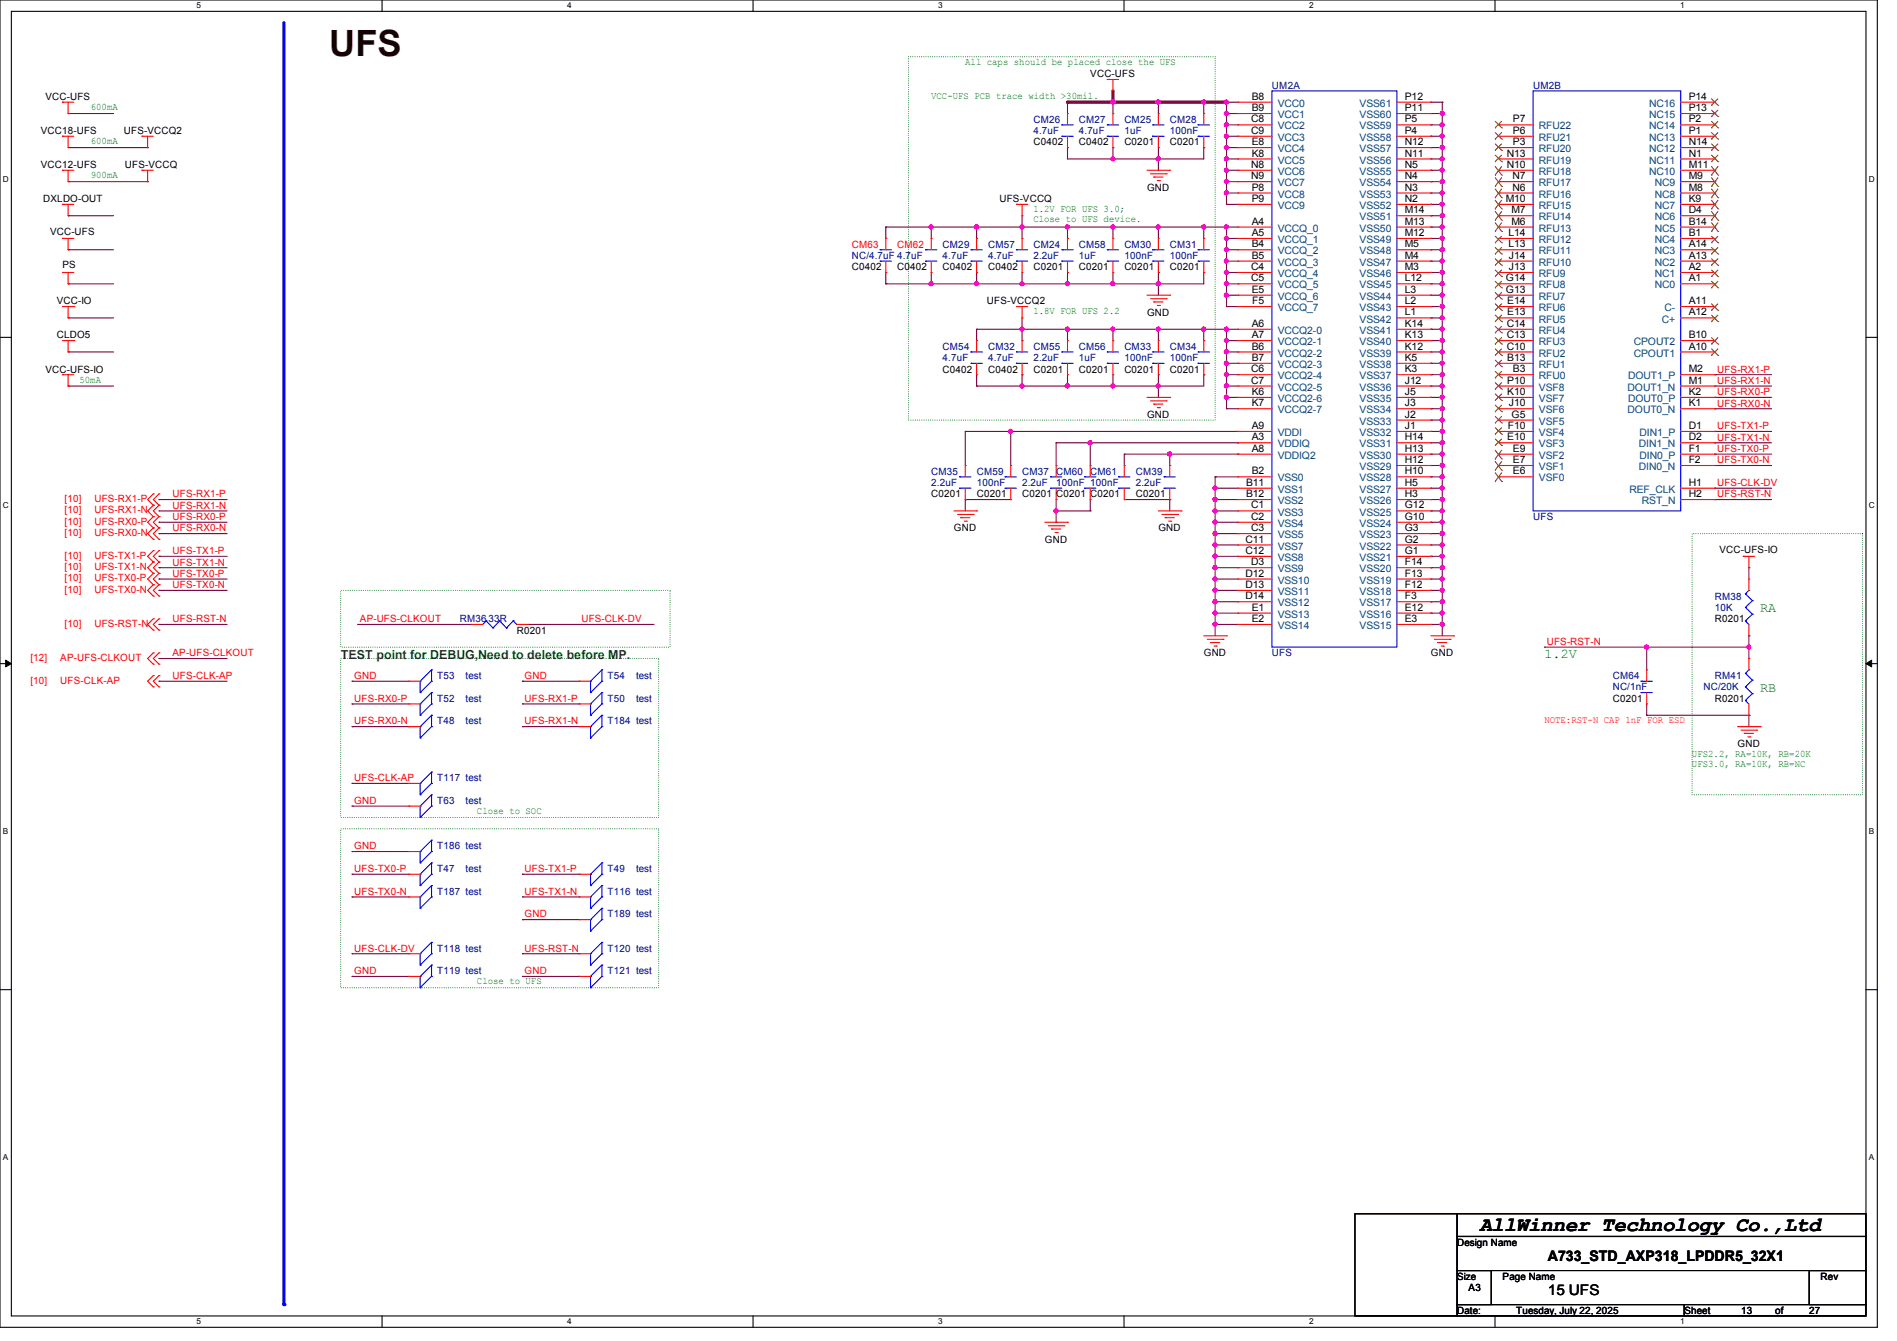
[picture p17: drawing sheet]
<svg xmlns="http://www.w3.org/2000/svg" width="297mm" height="210mm" viewBox="0 0 297 210" stroke-linecap="round" stroke-linejoin="round" font-family="sans-serif">
<defs><g id="words">
<text font-size="5.7" fill="#400000" x="51.6" y="8.8">UFS</text>
<text font-size="3.2" x="231.7" y="192.7">AllWinner Technology Co.,Ltd</text>
<g font-size="2.3">
<text x="242.3" y="197.5">A733_STD_AXP318_LPDDR5_32X1</text>
<text x="242.3" y="202.8">15 UFS</text>
</g>
<g font-size="2.1" fill="#008000">
<text x="275.6" y="95.9">RA</text>
<text x="241.8" y="103">1.2V</text>
<text x="275.6" y="108.3">RB</text>
</g>
<text font-size="1.9" fill="#008000" x="53.3" y="103.2">TEST point for DEBUG,Need to delete before MP.</text>
<g font-size="1.6" fill="#008000">
<text x="151.1" y="10.1">All caps should be placed close the UFS</text>
<text x="14.2" y="17.2">600mA</text>
<text x="145.8" y="15.5">VCC-UFS PCB trace width &gt;30mil.</text>
<text x="14.2" y="22.6">600mA</text>
<text x="14.2" y="27.9">900mA</text>
<text x="161.8" y="33.2">1.2V FOR UFS 3.0;</text>
<text x="161.8" y="34.8">Close to UFS device.</text>
<text x="161.8" y="49.2">1.8V FOR UFS 2.2</text>
<text x="12.4" y="59.9">50mA</text>
<text x="264.9" y="118.6">UFS2.2, RA=10K, RB=20K</text>
<text x="264.9" y="120.1">UFS3.0, RA=10K, RB=NC</text>
<text x="74.7" y="127.5">Close to SOC</text>
<text x="74.7" y="154.1">Close to UFS</text>
</g>
<g font-size="1.6">
<text x="7.1" y="15.7">VCC-UFS</text>
<text x="170.7" y="12.1">VCC-UFS</text>
<text x="196" y="15.6">B8</text>
<text x="196" y="17.4">B9</text>
<text x="219.9" y="17.4">P11</text>
<text x="219.9" y="15.6">P12</text>
<text x="264.4" y="17.4">P13</text>
<text x="264.4" y="15.6">P14</text>
<text x="6.4" y="21">VCC18-UFS</text>
<text x="19.4" y="21">UFS-VCCQ2</text>
<text x="161.8" y="22.8">C0402</text>
<text x="168.9" y="22.8">C0402</text>
<text x="176" y="22.8">C0201</text>
<text x="183.1" y="22.8">C0201</text>
<text x="195.9" y="19.2">C8</text>
<text x="195.9" y="21">C9</text>
<text x="196" y="22.7">E8</text>
<text x="219.9" y="22.7">N12</text>
<text x="219.9" y="21">P4</text>
<text x="219.9" y="19.2">P5</text>
<text x="236.9" y="19.2">P7</text>
<text x="236.9" y="21">P6</text>
<text x="236.9" y="22.7">P3</text>
<text x="264.4" y="22.7">N14</text>
<text x="264.4" y="21">P1</text>
<text x="264.4" y="19.2">P2</text>
<text x="6.4" y="26.3">VCC12-UFS</text>
<text x="19.6" y="26.3">UFS-VCCQ</text>
<text x="179.6" y="29.9">GND</text>
<text x="195.9" y="26.3">N8</text>
<text x="195.9" y="28.1">N9</text>
<text x="196" y="24.5">K8</text>
<text x="196" y="29.8">P8</text>
<text x="219.9" y="29.8">N3</text>
<text x="219.9" y="28.1">N4</text>
<text x="219.9" y="26.3">N5</text>
<text x="219.9" y="24.5">N11</text>
<text x="235.9" y="24.5">N13</text>
<text x="235.9" y="26.3">N10</text>
<text x="236.8" y="28.1">N7</text>
<text x="236.8" y="29.8">N6</text>
<text x="264.4" y="29.8">M8</text>
<text x="264.4" y="28.1">M9</text>
<text x="264.4" y="26.3">M11</text>
<text x="264.4" y="24.5">N1</text>
<text x="6.8" y="31.7">DXLDO-OUT</text>
<text x="156.5" y="31.7">UFS-VCCQ</text>
<text x="196" y="31.6">P9</text>
<text x="196" y="35.2">A4</text>
<text x="219.9" y="35.2">M13</text>
<text x="219.9" y="33.4">M14</text>
<text x="219.9" y="31.6">N2</text>
<text x="235.7" y="31.6">M10</text>
<text x="236.6" y="33.4">M7</text>
<text x="236.6" y="35.2">M6</text>
<text x="264.4" y="35.2">B14</text>
<text x="264.4" y="33.4">D4</text>
<text x="264.4" y="31.6">K9</text>
<text x="7.8" y="36.8">VCC-UFS</text>
<text x="9.8" y="42">PS</text>
<text x="196" y="37">A5</text>
<text x="196" y="38.7">B4</text>
<text x="196" y="40.5">B5</text>
<text x="219.9" y="40.5">M4</text>
<text x="219.9" y="38.7">M5</text>
<text x="219.9" y="37">M12</text>
<text x="236.2" y="37">L14</text>
<text x="236.2" y="38.7">L13</text>
<text x="236.2" y="40.5">J14</text>
<text x="264.4" y="40.5">A13</text>
<text x="264.4" y="38.7">A14</text>
<text x="264.4" y="37">B1</text>
<text x="8.9" y="47.7">VCC-IO</text>
<text x="133.4" y="42.3">C0402</text>
<text x="140.5" y="42.3">C0402</text>
<text x="147.6" y="42.3">C0402</text>
<text x="154.5" y="47.7">UFS-VCCQ2</text>
<text x="154.7" y="42.3">C0402</text>
<text x="161.8" y="42.3">C0201</text>
<text x="168.9" y="42.3">C0201</text>
<text x="176" y="42.3">C0201</text>
<text x="183.1" y="42.3">C0201</text>
<text x="195.9" y="42.3">C4</text>
<text x="195.9" y="44.1">C5</text>
<text x="196" y="45.8">E5</text>
<text x="196.1" y="47.6">F5</text>
<text x="219.9" y="47.6">L2</text>
<text x="219.9" y="45.8">L3</text>
<text x="219.9" y="44.1">L12</text>
<text x="219.9" y="42.3">M3</text>
<text x="235.8" y="44.1">G14</text>
<text x="235.8" y="45.8">G13</text>
<text x="236" y="47.6">E14</text>
<text x="236.2" y="42.3">J13</text>
<text x="264.4" y="47.6">A11</text>
<text x="264.4" y="44.1">A1</text>
<text x="264.4" y="42.3">A2</text>
<text x="8.9" y="53">CLDO5</text>
<text x="179.6" y="49.4">GND</text>
<text x="196" y="51.2">A6</text>
<text x="196" y="53">A7</text>
<text x="219.9" y="53">K13</text>
<text x="219.9" y="51.2">K14</text>
<text x="219.9" y="49.4">L1</text>
<text x="235.9" y="51.2">C14</text>
<text x="235.9" y="53">C13</text>
<text x="236" y="49.4">E13</text>
<text x="264.4" y="53">B10</text>
<text x="264.4" y="49.4">A12</text>
<text x="7.1" y="58.3">VCC-UFS-IO</text>
<text x="147.6" y="58.3">C0402</text>
<text x="154.7" y="58.3">C0402</text>
<text x="161.8" y="58.3">C0201</text>
<text x="168.9" y="58.3">C0201</text>
<text x="176" y="58.3">C0201</text>
<text x="183.1" y="58.3">C0201</text>
<text x="195.9" y="58.3">C6</text>
<text x="196" y="54.7">B6</text>
<text x="196" y="56.5">B7</text>
<text x="219.9" y="58.3">K3</text>
<text x="219.9" y="56.5">K5</text>
<text x="219.9" y="54.7">K12</text>
<text x="235.9" y="54.7">C10</text>
<text x="236" y="56.5">B13</text>
<text x="236.9" y="58.3">B3</text>
<text x="264.4" y="58.3">M2</text>
<text x="264.4" y="54.7">A10</text>
<text x="179.6" y="65.4">GND</text>
<text x="195.9" y="60.1">C7</text>
<text x="196" y="61.8">K6</text>
<text x="196" y="63.6">K7</text>
<text x="219.9" y="65.4">J2</text>
<text x="219.9" y="63.6">J3</text>
<text x="219.9" y="61.8">J5</text>
<text x="219.9" y="60.1">J12</text>
<text x="236" y="60.1">P10</text>
<text x="236" y="61.8">K10</text>
<text x="236.2" y="63.6">J10</text>
<text x="236.7" y="65.4">G5</text>
<text x="264.4" y="61.8">K2</text>
<text x="264.4" y="63.6">K1</text>
<text x="264.4" y="60.1">M1</text>
<text x="196" y="67.2">A9</text>
<text x="196" y="69">A3</text>
<text x="196" y="70.7">A8</text>
<text x="219.9" y="70.7">H13</text>
<text x="219.9" y="69">H14</text>
<text x="219.9" y="67.2">J1</text>
<text x="236" y="69">E10</text>
<text x="236.1" y="67.2">F10</text>
<text x="236.9" y="70.7">E9</text>
<text x="264.4" y="70.7">F1</text>
<text x="264.4" y="67.2">D1</text>
<text x="264.4" y="69">D2</text>
<text x="145.8" y="77.9">C0201</text>
<text x="152.9" y="77.9">C0201</text>
<text x="160" y="77.9">C0201 C0201 C0201</text>
<text x="177.8" y="77.9">C0201</text>
<text x="195.1" y="76.1">B11</text>
<text x="195.1" y="77.9">B12</text>
<text x="196" y="74.3">B2</text>
<text x="219.9" y="77.9">H3</text>
<text x="219.9" y="76.1">H5</text>
<text x="219.9" y="74.3">H10</text>
<text x="219.9" y="72.5">H12</text>
<text x="236.9" y="72.5">E7</text>
<text x="236.9" y="74.3">E6</text>
<text x="264.4" y="77.9">H2</text>
<text x="264.4" y="76.1">H1</text>
<text x="264.4" y="72.5">F2</text>
<text x="149.4" y="83.2">GND</text>
<text x="181.4" y="83.2">GND</text>
<text x="195.9" y="79.6">C1</text>
<text x="195.9" y="81.4">C2</text>
<text x="195.9" y="83.2">C3</text>
<text x="219.9" y="83.2">G3</text>
<text x="219.9" y="81.4">G10</text>
<text x="219.9" y="79.6">G12</text>
<text x="163.6" y="85">GND</text>
<text x="195" y="85">C11</text>
<text x="195" y="86.7">C12</text>
<text x="195.9" y="88.5">D3</text>
<text x="219.9" y="88.5">F14</text>
<text x="219.9" y="86.7">G1</text>
<text x="219.9" y="85">G2</text>
<text x="269.2" y="86.6">VCC-UFS-IO</text>
<text x="195" y="90.3">D12</text>
<text x="195" y="92.1">D13</text>
<text x="195" y="93.9">D14</text>
<text x="196" y="95.6">E1</text>
<text x="219.9" y="95.6">E12</text>
<text x="219.9" y="93.9">F3</text>
<text x="219.9" y="92.1">F12</text>
<text x="219.9" y="90.3">F13</text>
<text x="80.9" y="99.2">R0201</text>
<text x="196" y="97.4">E2</text>
<text x="219.9" y="97.4">E3</text>
<text x="268.5" y="97.5">R0201</text>
<text x="188.5" y="102.8">GND</text>
<text x="224" y="102.8">GND</text>
<text x="252.5" y="109.9">C0201</text>
<text x="268.5" y="109.9">R0201</text>
<text x="272.1" y="117">GND</text>
<text x="228.1" y="195.1">Design Name</text>
<text x="228.1" y="200.4">Size</text>
<text x="229.9" y="202.2">A3</text>
<text x="235.3" y="200.4">Page Name</text>
<text x="285" y="200.4">Rev</text>
<text x="228.1" y="205.7">Date:</text>
<text x="237.4" y="205.7">Tuesday, July 22, 2025</text>
<text x="263.7" y="205.7">Sheet</text>
<text x="272.6" y="205.7">13</text>
<text x="277.9" y="205.7">of</text>
<text x="283.3" y="205.7">27</text>
</g>
<g font-size="1.6" fill="#000080">
<text x="199.1" y="13.9">UM2A</text>
<text x="240" y="13.9">UM2B</text>
<text x="161.8" y="19.2">CM26</text>
<text x="161.8" y="21">4.7uF</text>
<text x="168.9" y="19.2">CM27</text>
<text x="168.9" y="21">4.7uF</text>
<text x="176" y="19.2">CM25</text>
<text x="176" y="21">1uF</text>
<text x="183.1" y="19.2">CM28</text>
<text x="183.1" y="21">100nF</text>
<text x="133.4" y="40.6">NC/4.7uF 4.7uF</text>
<text x="147.6" y="38.8">CM29</text>
<text x="147.6" y="40.6">4.7uF</text>
<text x="154.7" y="38.8">CM57</text>
<text x="154.7" y="40.6">4.7uF</text>
<text x="161.8" y="38.8">CM24</text>
<text x="161.8" y="40.6">2.2uF</text>
<text x="168.9" y="38.8">CM58</text>
<text x="168.9" y="40.6">1uF</text>
<text x="176" y="38.8">CM30</text>
<text x="176" y="40.6">100nF</text>
<text x="183.1" y="38.8">CM31</text>
<text x="183.1" y="40.6">100nF</text>
<text x="147.6" y="54.8">CM54</text>
<text x="147.6" y="56.6">4.7uF</text>
<text x="154.7" y="54.8">CM32</text>
<text x="154.7" y="56.6">4.7uF</text>
<text x="161.8" y="54.8">CM55</text>
<text x="161.8" y="56.6">2.2uF</text>
<text x="168.9" y="54.8">CM56</text>
<text x="168.9" y="56.6">1uF</text>
<text x="176" y="54.8">CM33</text>
<text x="176" y="56.6">100nF</text>
<text x="183.1" y="54.8">CM34</text>
<text x="183.1" y="56.6">100nF</text>
<text x="145.8" y="74.3">CM35</text>
<text x="145.8" y="76.1">2.2uF</text>
<text x="152.9" y="74.3">CM59</text>
<text x="152.9" y="76.1">100nF</text>
<text x="160" y="74.3">CM37</text>
<text x="160" y="76.1">2.2uF</text>
<text x="165.4" y="74.3">CM60</text>
<text x="165.4" y="76.1">100nF 100nF</text>
<text x="170.7" y="74.3">CM61</text>
<text x="177.8" y="74.3">CM39</text>
<text x="177.8" y="76.1">2.2uF</text>
<text x="240" y="81.4">UFS</text>
<text x="268.5" y="93.9">RM38</text>
<text x="268.5" y="95.7">10K</text>
<text x="72" y="97.5">RM3633R</text>
<text x="68.5" y="106.3">T53</text>
<text x="72.9" y="106.3">test</text>
<text x="95.1" y="106.3">T54</text>
<text x="99.6" y="106.3">test</text>
<text x="199.1" y="102.8">UFS</text>
<text x="252.5" y="106.3">CM64</text>
<text x="268.5" y="106.3">RM41</text>
<text x="68.5" y="109.9">T52</text>
<text x="68.5" y="113.5">T48</text>
<text x="72.9" y="109.9">test</text>
<text x="72.9" y="113.5">test</text>
<text x="95.1" y="109.9">T50</text>
<text x="95.1" y="113.5">T184 test</text>
<text x="99.6" y="109.9">test</text>
<text x="252.5" y="108.1">NC/1nF</text>
<text x="266.7" y="108.1">NC/20K</text>
<text x="68.5" y="122.3">T117 test</text>
<text x="68.5" y="125.9">T63</text>
<text x="72.9" y="125.9">test</text>
<text x="68.5" y="136.6">T47</text>
<text x="68.5" y="133">T186 test</text>
<text x="72.9" y="136.6">test</text>
<text x="95.1" y="136.6">T49</text>
<text x="99.6" y="136.6">test</text>
<text x="68.5" y="140.1">T187 test</text>
<text x="95.1" y="140.1">T116 test</text>
<text x="95.1" y="143.7">T189 test</text>
<text x="68.5" y="149">T118 test</text>
<text x="95.1" y="149">T120 test</text>
<text x="68.5" y="152.6">T119 test</text>
<text x="95.1" y="152.6">T121 test</text>
</g>
<g font-size="1.6" fill="#004080">
<text x="200" y="16.7">VCC0</text>
<text x="212.9" y="16.7">VSS61</text>
<text x="258.2" y="16.7">NC16</text>
<text x="200" y="18.5">VCC1</text>
<text x="200" y="20.3">VCC2</text>
<text x="200" y="22.1">VCC3</text>
<text x="200" y="23.8">VCC4</text>
<text x="212.9" y="23.8">VSS57</text>
<text x="212.9" y="22.1">VSS58</text>
<text x="212.9" y="20.3">VSS59</text>
<text x="212.9" y="18.5">VSS60</text>
<text x="240.9" y="20.3">RFU22</text>
<text x="240.9" y="22.1">RFU21</text>
<text x="240.9" y="23.8">RFU20</text>
<text x="258.2" y="23.8">NC12</text>
<text x="258.2" y="22.1">NC13</text>
<text x="258.2" y="20.3">NC14</text>
<text x="258.2" y="18.5">NC15</text>
<text x="200" y="25.6">VCC5</text>
<text x="200" y="27.4">VCC6</text>
<text x="200" y="29.2">VCC7</text>
<text x="212.9" y="29.2">VSS54</text>
<text x="212.9" y="27.4">VSS55</text>
<text x="212.9" y="25.6">VSS56</text>
<text x="240.9" y="25.6">RFU19</text>
<text x="240.9" y="27.4">RFU18</text>
<text x="240.9" y="29.2">RFU17</text>
<text x="258.2" y="27.4">NC10</text>
<text x="258.2" y="25.6">NC11</text>
<text x="259.1" y="29.2">NC9</text>
<text x="200" y="30.9">VCC8</text>
<text x="200" y="32.7">VCC9</text>
<text x="212.9" y="34.5">VSS51</text>
<text x="212.9" y="32.7">VSS52</text>
<text x="212.9" y="30.9">VSS53</text>
<text x="240.9" y="30.9">RFU16</text>
<text x="240.9" y="32.7">RFU15</text>
<text x="240.9" y="34.5">RFU14</text>
<text x="259.1" y="34.5">NC6</text>
<text x="259.1" y="32.7">NC7</text>
<text x="259.1" y="30.9">NC8</text>
<text x="200" y="36.3">VCCQ_0</text>
<text x="200" y="38.1">VCCQ_1</text>
<text x="200" y="39.8">VCCQ_2</text>
<text x="200" y="41.6">VCCQ_3</text>
<text x="212.9" y="41.6">VSS47</text>
<text x="212.9" y="39.8">VSS48</text>
<text x="212.9" y="38.1">VSS49</text>
<text x="212.9" y="36.3">VSS50</text>
<text x="240.9" y="36.3">RFU13</text>
<text x="240.9" y="38.1">RFU12</text>
<text x="240.9" y="39.8">RFU11</text>
<text x="240.9" y="41.6">RFU10</text>
<text x="259.1" y="41.6">NC2</text>
<text x="259.1" y="39.8">NC3</text>
<text x="259.1" y="38.1">NC4</text>
<text x="259.1" y="36.3">NC5</text>
<text x="200" y="43.4">VCCQ_4</text>
<text x="200" y="45.2">VCCQ_5</text>
<text x="200" y="46.9">VCCQ_6</text>
<text x="212.9" y="46.9">VSS44</text>
<text x="212.9" y="45.2">VSS45</text>
<text x="212.9" y="43.4">VSS46</text>
<text x="240.9" y="43.4">RFU9</text>
<text x="240.9" y="45.2">RFU8</text>
<text x="240.9" y="46.9">RFU7</text>
<text x="259.1" y="45.2">NC0</text>
<text x="259.1" y="43.4">NC1</text>
<text x="200" y="48.7">VCCQ_7</text>
<text x="200" y="52.3">VCCQ2-0</text>
<text x="212.9" y="52.3">VSS41</text>
<text x="212.9" y="50.5">VSS42</text>
<text x="212.9" y="48.7">VSS43</text>
<text x="240.9" y="48.7">RFU6</text>
<text x="240.9" y="50.5">RFU5</text>
<text x="240.9" y="52.3">RFU4</text>
<text x="260.2" y="50.5">C+</text>
<text x="260.6" y="48.7">C-</text>
<text x="200" y="54.1">VCCQ2-1</text>
<text x="200" y="55.8">VCCQ2-2</text>
<text x="200" y="57.6">VCCQ2-3</text>
<text x="200" y="59.4">VCCQ2-4</text>
<text x="212.9" y="59.4">VSS37</text>
<text x="212.9" y="57.6">VSS38</text>
<text x="212.9" y="55.8">VSS39</text>
<text x="212.9" y="54.1">VSS40</text>
<text x="240.9" y="54.1">RFU3</text>
<text x="240.9" y="55.8">RFU2</text>
<text x="240.9" y="57.6">RFU1</text>
<text x="240.9" y="59.4">RFU0</text>
<text x="254.9" y="59.4">DOUT1_P</text>
<text x="255.8" y="55.8">CPOUT1</text>
<text x="255.8" y="54.1">CPOUT2</text>
<text x="200" y="61.2">VCCQ2-5</text>
<text x="200" y="63">VCCQ2-6</text>
<text x="200" y="64.7">VCCQ2-7</text>
<text x="212.9" y="64.7">VSS34</text>
<text x="212.9" y="63">VSS35</text>
<text x="212.9" y="61.2">VSS36</text>
<text x="240.9" y="61.2">VSF8</text>
<text x="240.9" y="63">VSF7</text>
<text x="240.9" y="64.7">VSF6</text>
<text x="254.8" y="64.7">DOUT0_N</text>
<text x="254.8" y="61.2">DOUT1_N</text>
<text x="254.9" y="63">DOUT0_P</text>
<text x="200" y="68.3">VDDI</text>
<text x="200" y="70.1">VDDIQ</text>
<text x="200" y="71.8">VDDIQ2</text>
<text x="212.9" y="71.8">VSS30</text>
<text x="212.9" y="70.1">VSS31</text>
<text x="212.9" y="68.3">VSS32</text>
<text x="212.9" y="66.5">VSS33</text>
<text x="240.9" y="66.5">VSF5</text>
<text x="240.9" y="68.3">VSF4</text>
<text x="240.9" y="70.1">VSF3</text>
<text x="240.9" y="71.8">VSF2</text>
<text x="256.6" y="70.1">DIN1_N</text>
<text x="256.7" y="71.8">DIN0_P</text>
<text x="256.7" y="68.3">DIN1_P</text>
<text x="200" y="75.4">VSS0</text>
<text x="200" y="77.2">VSS1</text>
<text x="212.9" y="77.2">VSS27</text>
<text x="212.9" y="75.4">VSS28</text>
<text x="212.9" y="73.6">VSS29</text>
<text x="240.9" y="73.6">VSF1</text>
<text x="240.9" y="75.4">VSF0</text>
<text x="255.1" y="77.2">REF_CLK</text>
<text x="256.6" y="73.6">DIN0_N</text>
<text x="200" y="79">VSS2</text>
<text x="200" y="80.7">VSS3</text>
<text x="200" y="82.5">VSS4</text>
<text x="212.9" y="82.5">VSS24</text>
<text x="212.9" y="80.7">VSS25</text>
<text x="212.9" y="79">VSS26</text>
<text x="257.1" y="79">RST_N</text>
<text x="200" y="84.3">VSS5</text>
<text x="200" y="86.1">VSS7</text>
<text x="200" y="87.8">VSS8</text>
<text x="200" y="89.6">VSS9</text>
<text x="212.9" y="89.6">VSS20</text>
<text x="212.9" y="87.8">VSS21</text>
<text x="212.9" y="86.1">VSS22</text>
<text x="212.9" y="84.3">VSS23</text>
<text x="200" y="91.4">VSS10</text>
<text x="200" y="93.2">VSS11</text>
<text x="200" y="95">VSS12</text>
<text x="212.9" y="95">VSS17</text>
<text x="212.9" y="93.2">VSS18</text>
<text x="212.9" y="91.4">VSS19</text>
<text x="200" y="96.7">VSS13</text>
<text x="200" y="98.5">VSS14</text>
<text x="212.9" y="98.5">VSS15</text>
<text x="212.9" y="96.7">VSS16</text>
</g>
<g font-size="1.6" fill="#f00">
<text x="133.4" y="38.8">CM63</text>
<text x="140.5" y="38.8">CM62</text>
<text x="268.8" y="58.3">UFS-RX1-P</text>
<text x="268.8" y="60.1">UFS-RX1-N</text>
<text x="268.8" y="61.9">UFS-RX0-P</text>
<text x="268.8" y="63.7">UFS-RX0-N</text>
<text x="268.8" y="67.2">UFS-TX1-P</text>
<text x="268.8" y="69">UFS-TX1-N</text>
<text x="268.8" y="70.8">UFS-TX0-P</text>
<text x="27" y="77.9">UFS-RX1-P</text>
<text x="268.8" y="76.1">UFS-CLK-DV</text>
<text x="268.8" y="77.9">UFS-RST-N</text>
<text x="268.8" y="72.6">UFS-TX0-N</text>
<text x="10.1" y="78.6">[10]</text>
<text x="10.1" y="80.4">[10]</text>
<text x="10.1" y="82.2">[10]</text>
<text x="10.1" y="83.9">[10]</text>
<text x="14.8" y="78.6">UFS-RX1-P</text>
<text x="14.8" y="80.4">UFS-RX1-N</text>
<text x="14.8" y="82.2">UFS-RX0-P</text>
<text x="14.8" y="83.9">UFS-RX0-N</text>
<text x="27" y="79.7">UFS-RX1-N</text>
<text x="27" y="81.4">UFS-RX0-P</text>
<text x="27" y="83.2">UFS-RX0-N</text>
<text x="10.1" y="87.5">[10]</text>
<text x="10.1" y="89.3">[10]</text>
<text x="14.8" y="87.5">UFS-TX1-P</text>
<text x="14.8" y="89.3">UFS-TX1-N</text>
<text x="27" y="86.8">UFS-TX1-P</text>
<text x="27" y="88.6">UFS-TX1-N</text>
<text x="10.1" y="91.1">[10]</text>
<text x="10.1" y="92.8">[10]</text>
<text x="14.8" y="91.1">UFS-TX0-P</text>
<text x="14.8" y="92.8">UFS-TX0-N</text>
<text x="27" y="90.3">UFS-TX0-P</text>
<text x="27" y="92.1">UFS-TX0-N</text>
<text x="10.1" y="98.2">[10]</text>
<text x="14.8" y="98.2">UFS-RST-N</text>
<text x="27" y="97.5">UFS-RST-N</text>
<text x="56.3" y="97.5">AP-UFS-CLKOUT</text>
<text x="91" y="97.5">UFS-CLK-DV</text>
<text x="242.2" y="101">UFS-RST-N</text>
<text x="4.8" y="103.5">[12]</text>
<text x="4.8" y="107.1">[10]</text>
<text x="9.4" y="103.5">AP-UFS-CLKOUT</text>
<text x="9.4" y="107.1">UFS-CLK-AP</text>
<text x="27" y="106.3">UFS-CLK-AP</text>
<text x="27" y="102.8">AP-UFS-CLKOUT</text>
<text x="55.5" y="106.3">GND</text>
<text x="82.1" y="106.3">GND</text>
<text x="55.5" y="113.5">UFS-RX0-N</text>
<text x="55.5" y="109.9">UFS-RX0-P</text>
<text x="82.1" y="113.5">UFS-RX1-N</text>
<text x="82.1" y="109.9">UFS-RX1-P</text>
<text x="241.8" y="113.2">NOTE:RST-N CAP 1nF FOR ESD</text>
<text x="55.5" y="125.9">GND</text>
<text x="55.5" y="122.3">UFS-CLK-AP</text>
<text x="55.5" y="136.6">UFS-TX0-P</text>
<text x="55.5" y="133">GND</text>
<text x="82.1" y="136.6">UFS-TX1-P</text>
<text x="55.5" y="140.1">UFS-TX0-N</text>
<text x="82.1" y="140.1">UFS-TX1-N</text>
<text x="82.1" y="143.7">GND</text>
<text x="55.5" y="149">UFS-CLK-DV</text>
<text x="82.1" y="149">UFS-RST-N</text>
<text x="55.5" y="152.6">GND</text>
<text x="82.1" y="152.6">GND</text>
</g>
<g font-size="1.3">
<text x="30.8" y="1.3">5</text>
<text x="88.8" y="1.3">4</text>
<text x="146.9" y="1.3">3</text>
<text x="205" y="1.3">2</text>
<text x="263.1" y="1.3">1</text>
<text x=".5" y="28.4">D</text>
<text x="292.6" y="28.4">D</text>
<text x=".5" y="79.5">C</text>
<text x="292.6" y="79.5">C</text>
<text x=".5" y="130.6">B</text>
<text x="292.6" y="130.6">B</text>
<text x=".5" y="181.7">A</text>
<text x="292.6" y="181.7">A</text>
<text x="30.8" y="207.4">5</text>
<text x="88.8" y="207.4">4</text>
<text x="146.9" y="207.4">3</text>
<text x="205" y="207.4">2</text>
<text x="263.1" y="207.4">1</text>
</g>
</g></defs>
<path d="M0 0h293.9v207.9h-293.9zM1.8 1.8h290.3v204.3h-290.3z" fill="none" stroke="#000" stroke-width=".17"/>
<g fill="#fff">
<path d="M30.8 .2h.7v1.4h-.7z"/>
<path d="M30.8 206.2h.7v1.4h-.7z"/>
</g>
<path d="M59.8 0v1.8M59.8 206.1v1.8" fill="none" stroke="#000" stroke-width=".17"/>
<g fill="#fff">
<path d="M88.8 .2h.7v1.4h-.7z"/>
<path d="M88.8 206.2h.7v1.4h-.7z"/>
</g>
<path d="M117.9 0v1.8M117.9 206.1v1.8" fill="none" stroke="#000" stroke-width=".17"/>
<g fill="#fff">
<path d="M146.9 .2h.7v1.4h-.7z"/>
<path d="M146.9 206.2h.7v1.4h-.7z"/>
</g>
<path d="M176 0v1.8M176 206.1v1.8" fill="none" stroke="#000" stroke-width=".17"/>
<g fill="#fff">
<path d="M205 .2h.7v1.4h-.7z"/>
<path d="M205 206.2h.7v1.4h-.7z"/>
</g>
<path d="M234.1 0v1.8M234.1 206.1v1.8" fill="none" stroke="#000" stroke-width=".17"/>
<g fill="#fff">
<path d="M263.1 .2h.6v1.4h-.6z"/>
<path d="M263.1 206.2h.6v1.4h-.6z"/>
<path d="M.5 27.3h.9v1.4h-.9z"/>
<path d="M292.6 27.3h.9v1.4h-.9z"/>
<path d="M.5 78.4h.9v1.4h-.9z"/>
<path d="M292.6 78.4h.9v1.4h-.9z"/>
</g>
<path d="M0 52.8h1.8M292.1 52.8h1.8" fill="none" stroke="#000" stroke-width=".17"/>
<g fill="#fff">
<path d="M.5 129.5h.8v1.4h-.8z"/>
<path d="M292.6 129.5h.8v1.4h-.8z"/>
</g>
<path d="M0 103.9h1.8M292.1 103.9h1.8" fill="none" stroke="#000" stroke-width=".17"/>
<path d="M.9 103.4l.9 .5-.9 .5zM292.1 103.9l.9-.5v1z" fill="#000" stroke="#000" stroke-width=".16"/>
<g fill="#fff">
<path d="M.5 180.5h.8v1.4h-.8z"/>
<path d="M292.6 180.5h.8v1.4h-.8z"/>
</g>
<path d="M0 155h1.8M292.1 155h1.8" fill="none" stroke="#000" stroke-width=".17"/>
<path d="M142.2 8.9h48v56.9h-48zM53.3 129.8h49.8v24.9h-49.8z" fill="none" stroke="#008000" stroke-width=".17" stroke-dasharray="0 .3"/>
<path d="M44.4 3.6v200.7" fill="none" stroke="#00f" stroke-width=".51"/>
<circle cx="44.4" cy="204.3" r=".25" fill="#00f"/>
<path d="M53.3 92.5h51.6v8.8h-51.6zM264.9 83.6h26.7v40.9h-26.7zM53.3 103.1h49.8v24.9h-49.8z" fill="none" stroke="#008000" stroke-width=".17" stroke-dasharray="0 .3"/>
<path d="M181.4 35.6h.1M181.4 35.6v1.7M165.4 69.3h.1M165.4 69.3h5.3M165.4 69.3v3.6M170.7 69.3h.1M183.1 71.1h10.7M193.8 71.1h.1" fill="none" stroke="#800040" stroke-width=".17"/>
<circle cx="183.1" cy="71.1" r=".32" fill="#f0f" stroke="#f0f" stroke-width=".17"/>
<path d="M174.2 16h7.2" fill="none" stroke="#800040" stroke-width=".51"/>
<circle cx="174.2" cy="16" r=".25" fill="#800040"/>
<g fill="none" stroke="#800040" stroke-width=".17">
<path d="M167.1 16h.1M167.1 16v1.8M181.4 16h.1M181.4 16v1.8M188.5 16h.1M188.5 16v1.8M192 17.8h.1M192 16h.1M192 19.6h.1M192 16v16M192 16h1.8M192 17.8h1.8"/>
<path d="M192 19.6h1.8M224 16h.1M224 17.8h.1M224 19.6h.1M224 16h1.8M224 17.8h1.8M224 19.6h1.8M225.8 16h.1M225.8 17.8h.1M225.8 19.6h.1M225.8 16v83.6M167.1 23.1h.1"/>
<path d="M167.1 23.1v1.8M174.2 24.9h.1M174.2 23.1h.1M174.2 23.1v1.8M181.4 23.1h.1M181.4 24.9h.1M181.4 23.1v3.6M188.5 23.1h.1M188.5 35.6h.1M188.5 23.1v1.8h-14.3M188.5 35.6v1.7M192 30.2h.1"/>
<path d="M192 32h.1M192 21.3h.1M192 23.1h.1M192 24.9h.1M192 26.7h.1M192 28.4h.1M192 39.1h.1M192 35.6h.1M192 24.9h1.8M192 30.2h1.8M192 35.6v1.7M192 39.1v8.9"/>
<path d="M192 21.3h1.8M192 23.1h1.8M192 26.7h1.8M192 28.4h1.8M192 32h1.8M192 35.6h1.8M192 39.1h1.8M224 21.3h.1M224 23.1h.1M224 24.9h.1M224 26.7h.1M224 28.4h.1"/>
<path d="M224 30.2h.1M224 32h.1M224 33.8h.1M224 35.6h.1M224 37.3h.1M224 39.1h.1M224 24.9h1.8M224 30.2h1.8M224 21.3h1.8M224 23.1h1.8M224 26.7h1.8M224 28.4h1.8"/>
<path d="M224 32h1.8M224 33.8h1.8M224 35.6h1.8M224 37.3h1.8M224 39.1h1.8M225.8 21.3h.1M225.8 23.1h.1M225.8 26.7h.1M225.8 28.4h.1M225.8 32h.1M225.8 33.8h.1M225.8 30.2h.1"/>
<path d="M225.8 37.3h.1M225.8 39.1h.1M225.8 24.9h.1M225.8 35.6h.1M10.7 44.4h.1M10.7 49.8h.1M10.7 44.4h7.1M10.7 49.8h7.1M188.5 42.7h.1M188.5 42.7v1.7M192 40.9h.1M192 42.7h.1"/>
<path d="M192 44.4h.1M192 46.2h.1M192 48h.1M192 40.9h1.8M192 42.7h1.8M192 44.4h1.8M192 46.2h1.8M192 48h1.8M224 40.9h.1M224 42.7h.1M224 44.4h.1M224 46.2h.1"/>
<path d="M224 48h.1M224 49.8h.1M224 51.6h.1M224 53.3h.1M224 55.1h.1M224 56.9h.1M224 58.7h.1M224 40.9h1.8M224 42.7h1.8M224 44.4h1.8M224 46.2h1.8M224 48h1.8"/>
<path d="M224 49.8h1.8M224 51.6h1.8M224 53.3h1.8M224 55.1h1.8M224 56.9h1.8M224 58.7h1.8M225.8 42.7h.1M225.8 44.4h.1M225.8 40.9h.1M225.8 48h.1M225.8 49.8h.1M225.8 53.3h.1"/>
<path d="M225.8 55.1h.1M225.8 51.6h.1M225.8 58.7h.1M225.8 46.2h.1M225.8 56.9h.1M151.1 78.2h.1M151.1 78.2v1.8M165.4 78.2v1.8M183.1 78.2h.1M183.1 78.2v1.8M190.2 74.7h.1M190.2 76.5h.1"/>
<path d="M190.2 78.2h.1M190.2 74.7h3.6M190.2 74.7v24.9M190.2 76.5h3.6M190.2 78.2h3.6M224 60.5h.1M224 62.2h.1M224 64h.1M224 65.8h.1M224 67.6h.1M224 69.3h.1M224 71.1h.1"/>
<path d="M224 72.9h.1M224 74.7h.1M224 76.5h.1M224 78.2h.1M224 74.7h1.8M224 76.5h1.8M224 78.2h1.8M224 60.5h1.8M224 62.2h1.8M224 64h1.8M224 65.8h1.8M224 67.6h1.8"/>
<path d="M224 69.3h1.8M224 71.1h1.8M224 72.9h1.8M225.8 60.5h.1M225.8 64h.1M225.8 65.8h.1M225.8 62.2h.1M225.8 69.3h.1M225.8 72.9h.1M225.8 74.7h.1M225.8 71.1h.1M225.8 78.2h.1"/>
<path d="M225.8 76.5h.1M225.8 67.6h.1M268.5 76.5h.1M268.5 76.5h8.9M165.4 80h.1M190.2 80h.1M190.2 81.8h.1M190.2 83.6h.1M190.2 85.3h.1M190.2 87.1h.1M190.2 88.9h.1M190.2 90.7h.1"/>
<path d="M190.2 92.5h.1M190.2 94.2h.1M190.2 96h.1M190.2 97.8h.1M190.2 80h3.6M190.2 81.8h3.6M190.2 83.6h3.6M190.2 85.3h3.6M190.2 87.1h3.6M190.2 88.9h3.6M190.2 90.7h3.6M190.2 92.5h3.6"/>
<path d="M190.2 94.2h3.6M190.2 96h3.6M190.2 97.8h3.6M224 80h.1M224 81.8h.1M224 83.6h.1M224 85.3h.1M224 87.1h.1M224 88.9h.1M224 90.7h.1M224 92.5h.1M224 94.2h.1"/>
<path d="M224 96h.1M224 97.8h.1M224 80h1.8M224 81.8h1.8M224 83.6h1.8M224 85.3h1.8M224 87.1h1.8M224 88.9h1.8M224 90.7h1.8M224 92.5h1.8M224 94.2h1.8M224 96h1.8"/>
<path d="M224 97.8h1.8M225.8 80h.1M225.8 83.6h.1M225.8 85.3h.1M225.8 81.8h.1M225.8 88.9h.1M225.8 92.5h.1M225.8 94.2h.1M225.8 90.7h.1M225.8 87.1h.1M225.8 96h.1M225.8 97.8h.1"/>
</g>
<g fill="#f0f" stroke="#f0f" stroke-width=".17">
<circle cx="174.2" cy="24.9" r=".32"/>
<circle cx="192" cy="30.2" r=".32"/>
<circle cx="192" cy="44.4" r=".32"/>
<circle cx="192" cy="42.7" r=".32"/>
<circle cx="192" cy="46.2" r=".32"/>
<circle cx="190.2" cy="76.4" r=".32"/>
<circle cx="190.2" cy="80" r=".32"/>
<circle cx="190.2" cy="78.2" r=".32"/>
<circle cx="190.2" cy="81.8" r=".32"/>
<circle cx="190.2" cy="83.5" r=".32"/>
<circle cx="190.2" cy="85.3" r=".32"/>
<circle cx="190.2" cy="88.9" r=".32"/>
<circle cx="190.2" cy="87.1" r=".32"/>
<circle cx="190.2" cy="90.7" r=".32"/>
<circle cx="190.2" cy="94.2" r=".32"/>
<circle cx="190.2" cy="92.4" r=".32"/>
<circle cx="190.2" cy="96" r=".32"/>
<circle cx="190.2" cy="97.8" r=".32"/>
<circle cx="225.8" cy="17.8" r=".32"/>
<circle cx="225.8" cy="19.5" r=".32"/>
<circle cx="225.8" cy="21.3" r=".32"/>
<circle cx="225.8" cy="23.1" r=".32"/>
<circle cx="225.8" cy="24.9" r=".32"/>
<circle cx="225.8" cy="28.4" r=".32"/>
<circle cx="225.8" cy="26.6" r=".32"/>
<circle cx="225.8" cy="30.2" r=".32"/>
<circle cx="225.8" cy="32" r=".32"/>
<circle cx="225.8" cy="33.8" r=".32"/>
<circle cx="225.8" cy="35.5" r=".32"/>
<circle cx="225.8" cy="37.3" r=".32"/>
<circle cx="225.8" cy="40.9" r=".32"/>
<circle cx="225.8" cy="39.1" r=".32"/>
<circle cx="225.8" cy="44.4" r=".32"/>
<circle cx="225.8" cy="46.2" r=".32"/>
<circle cx="225.8" cy="42.7" r=".32"/>
<circle cx="225.8" cy="48" r=".32"/>
<circle cx="225.8" cy="49.8" r=".32"/>
<circle cx="225.8" cy="55.1" r=".32"/>
<circle cx="225.8" cy="53.3" r=".32"/>
<circle cx="225.8" cy="56.9" r=".32"/>
<circle cx="225.8" cy="51.5" r=".32"/>
<circle cx="225.8" cy="58.7" r=".32"/>
<circle cx="225.8" cy="62.2" r=".32"/>
<circle cx="225.8" cy="60.4" r=".32"/>
<circle cx="225.8" cy="64" r=".32"/>
<circle cx="225.8" cy="67.5" r=".32"/>
<circle cx="225.8" cy="65.8" r=".32"/>
<circle cx="225.8" cy="71.1" r=".32"/>
<circle cx="225.8" cy="72.9" r=".32"/>
<circle cx="225.8" cy="76.4" r=".32"/>
<circle cx="225.8" cy="74.7" r=".32"/>
<circle cx="225.8" cy="80" r=".32"/>
<circle cx="225.8" cy="78.2" r=".32"/>
<circle cx="225.8" cy="81.8" r=".32"/>
<circle cx="225.8" cy="83.5" r=".32"/>
<circle cx="225.8" cy="85.3" r=".32"/>
<circle cx="225.8" cy="90.7" r=".32"/>
<circle cx="225.8" cy="94.2" r=".32"/>
<circle cx="225.8" cy="92.4" r=".32"/>
<circle cx="225.8" cy="88.9" r=".32"/>
<circle cx="225.8" cy="87.1" r=".32"/>
<circle cx="225.8" cy="96" r=".32"/>
<circle cx="225.8" cy="97.8" r=".32"/>
<circle cx="225.8" cy="69.3" r=".32"/>
<circle cx="192" cy="19.5" r=".32"/>
<circle cx="192" cy="17.8" r=".32"/>
<circle cx="192" cy="23.1" r=".32"/>
<circle cx="192" cy="21.3" r=".32"/>
<circle cx="192" cy="24.9" r=".32"/>
<circle cx="192" cy="28.4" r=".32"/>
<circle cx="192" cy="26.6" r=".32"/>
<circle cx="165.3" cy="80" r=".32"/>
<circle cx="192" cy="40.9" r=".32"/>
<circle cx="192" cy="39.1" r=".32"/>
<circle cx="192" cy="35.5" r=".32"/>
<circle cx="181.3" cy="24.9" r=".32"/>
</g>
<path d="M181.4 16h7.1" fill="none" stroke="#800040" stroke-width=".51"/>
<circle cx="181.4" cy="16" r=".25" fill="#800040"/>
<g fill="#f0f" stroke="#f0f" stroke-width=".17">
<circle cx="188.4" cy="16" r=".32"/>
<circle cx="181.3" cy="16" r=".32"/>
</g>
<path d="M188.5 16h3.5" fill="none" stroke="#800040" stroke-width=".51"/>
<circle cx="188.5" cy="16" r=".25" fill="#800040"/>
<g fill="#f0f" stroke="#f0f" stroke-width=".17">
<circle cx="192" cy="16" r=".32"/>
<circle cx="181.3" cy="44.4" r=".32"/>
<circle cx="174.2" cy="35.5" r=".32"/>
<circle cx="192" cy="37.3" r=".32"/>
<circle cx="181.3" cy="60.4" r=".32"/>
<circle cx="160" cy="60.4" r=".32"/>
<circle cx="167.1" cy="60.4" r=".32"/>
<circle cx="174.2" cy="51.5" r=".32"/>
<circle cx="188.4" cy="51.5" r=".32"/>
<circle cx="181.3" cy="51.5" r=".32"/>
<circle cx="192" cy="51.5" r=".32"/>
<circle cx="192" cy="55.1" r=".32"/>
<circle cx="192" cy="53.3" r=".32"/>
<circle cx="192" cy="56.9" r=".32"/>
<circle cx="192" cy="60.4" r=".32"/>
<circle cx="192" cy="58.7" r=".32"/>
<circle cx="192" cy="62.2" r=".32"/>
<circle cx="174.2" cy="60.4" r=".32"/>
</g>
<g fill="none" stroke="#800040" stroke-width=".17">
<path d="M152.9 35.6h.1M152.9 35.6h7.1M152.9 35.6v1.7M160 35.6h.1M174.2 35.6h.1M174.2 35.6h7.2M192 37.3h.1M192 37.3h1.8M192 37.3v1.8M152.9 42.7h.1M152.9 51.6h.1M152.9 42.7v1.7h7.1"/>
<path d="M152.9 51.6h7.1M152.9 51.6v1.7M152.9 58.7v1.8M160 44.4h.1M160 58.7h.1M160 51.6h.1M160 58.7v1.8M167.1 42.7h.1M167.1 51.6h.1M167.1 42.7v1.7h7.1M167.1 51.6h26.7M167.1 51.6v1.7"/>
<path d="M167.1 58.7v1.8M174.2 51.6h.1M174.2 44.4h.1M174.2 51.6v1.7M174.2 58.7v1.8M181.4 44.4h.1M181.4 58.7h.1M181.4 51.6h.1M181.4 42.7h.1M181.4 44.4h7.1M181.4 42.7v3.5M181.4 51.6v1.7"/>
<path d="M181.4 58.7v3.5M188.5 51.6h.1M188.5 58.7h.1M188.5 58.7v1.8h-7.1M188.5 51.6v1.7M192 53.3h.1M192 51.6h.1M192 55.1h.1M192 56.9h.1M192 58.7h.1M192 51.6v12.4M192 53.3h1.8"/>
<path d="M192 55.1h1.8M192 56.9h1.8M192 58.7h1.8M152.9 60.5h.1M152.9 60.5h21.3M160 60.5h.1M167.1 60.5h.1M174.2 60.5h.1M181.4 60.5h.1M183.1 72.9h.1M183.1 71.1v1.8M192 60.5h.1"/>
<path d="M192 62.2h.1M192 64h.1M192 60.5h1.8M192 62.2h1.8M192 64h1.8M268.5 78.2h.1M268.5 78.2h8.9M24.9 97.8h.1M24.9 97.8h10.7M24.9 106.7h.1M24.9 106.7h10.7M55.1 113.8h.1"/>
<path d="M55.1 110.2h.1M55.1 106.7h.1M55.1 106.7h8.9M55.1 113.8h8.9M55.1 110.2h8.9M55.1 136.9h.1M55.1 133.3h.1M55.1 136.9h8.9M55.1 133.3h8.9M55.1 140.5h.1M55.1 140.5h8.9"/>
</g>
<path d="M167.1 16h7.1" fill="none" stroke="#800040" stroke-width=".51"/>
<circle cx="167.1" cy="16" r=".25" fill="#800040"/>
<g fill="none" stroke="#800040" stroke-width=".17">
<path d="M174.2 16h.1M174.2 16v1.8M10.7 33.8h.1M10.7 39.1h.1M10.7 23.1h12.4M10.7 28.4h12.4M10.7 33.8h7.1M10.7 39.1h7.1M23.1 23.1h.1M23.1 28.4h.1M160 35.6h.1M160 35.6h14.2"/>
<path d="M160 35.6v1.7M167.1 35.6h.1M167.1 37.3h.1M167.1 24.9h7.1M167.1 35.6v1.7M174.2 24.9h.1M174.2 35.6h.1M174.2 35.6v1.7M160 44.4h.1M160 53.3h.1M160 42.7v1.7M160 44.4h7.1"/>
<path d="M167.1 44.4h.1M167.1 51.6h.1M167.1 51.6h-7.1v1.7M174.2 44.4h.1M174.2 42.7v1.7M174.2 44.4h7.2M181.4 44.4h.1M268.5 58.7h.1M268.5 58.7h8.9M24.9 78.2h.1M24.9 78.2h10.7M174.2 60.5h7.2"/>
<path d="M181.4 60.5h.1M268.5 60.5h.1M268.5 67.6h.1M268.5 69.3h.1M268.5 60.5h8.9M268.5 67.6h8.9M268.5 69.3h8.9M24.9 80h.1M24.9 87.1h.1M24.9 88.9h.1M24.9 81.8h.1M24.9 83.6h.1"/>
<path d="M24.9 90.7h.1M24.9 92.5h.1M24.9 80h10.7M24.9 87.1h10.7M24.9 88.9h10.7M24.9 81.8h10.7M24.9 83.6h10.7M24.9 90.7h10.7M24.9 92.5h10.7M56 97.8h.1M56 97.8h17.8M82.7 97.8h19.5"/>
<path d="M102.2 97.8h.1M273.8 88.9h.1M273.8 99.6h.1M273.8 88.9v1.8M273.8 99.6v3.5M24.9 103.1h.1M24.9 103.1h10.7M81.8 113.8h.1M81.8 110.2h.1M81.8 106.7h.1M81.8 113.8h8.9M81.8 110.2h8.9"/>
<path d="M81.8 106.7h8.9M241.8 101.3h.1M241.8 101.3h32M257.8 101.3h.1M273.8 112h.1M273.8 101.3h.1M273.8 112v1.8M55.1 126.2h.1M55.1 122.7h.1M55.1 126.2h8.9M55.1 122.7h8.9M81.8 136.9h.1"/>
<path d="M81.8 136.9h8.9M55.1 149.4h.1M55.1 152.9h.1M55.1 149.4h8.9M55.1 152.9h8.9M81.8 140.5h.1M81.8 144h.1M81.8 152.9h.1M81.8 149.4h.1M81.8 140.5h8.9M81.8 144h8.9M81.8 149.4h8.9"/>
<path d="M81.8 152.9h8.9"/>
</g>
<g fill="#f0f" stroke="#f0f" stroke-width=".17">
<circle cx="160" cy="35.5" r=".32"/>
<circle cx="167.1" cy="35.5" r=".32"/>
<circle cx="160" cy="44.4" r=".32"/>
<circle cx="167.1" cy="44.4" r=".32"/>
<circle cx="174.2" cy="44.4" r=".32"/>
<circle cx="160" cy="51.5" r=".32"/>
<circle cx="167.1" cy="51.5" r=".32"/>
<circle cx="273.8" cy="101.3" r=".32"/>
<circle cx="257.8" cy="101.3" r=".32"/>
</g>
<path d="M174.2 14.2v1.8" fill="none" stroke="#800040" stroke-width=".51"/>
<circle cx="174.2" cy="16" r=".25" fill="#800040"/>
<g fill="#f0f" stroke="#f0f" stroke-width=".17">
<circle cx="174.2" cy="16" r=".32"/>
<circle cx="188.4" cy="35.5" r=".32"/>
<circle cx="181.3" cy="35.5" r=".32"/>
<circle cx="158.2" cy="67.5" r=".32"/>
<circle cx="170.7" cy="69.3" r=".32"/>
<circle cx="145.8" cy="44.4" r=".32"/>
<circle cx="152.9" cy="44.4" r=".32"/>
<circle cx="145.8" cy="35.5" r=".32"/>
<circle cx="152.9" cy="35.5" r=".32"/>
<circle cx="183.1" cy="71.1" r=".32"/>
<circle cx="174.2" cy="24.9" r=".32"/>
<circle cx="192" cy="30.2" r=".32"/>
<circle cx="192" cy="44.4" r=".32"/>
<circle cx="192" cy="42.7" r=".32"/>
<circle cx="192" cy="46.2" r=".32"/>
<circle cx="190.2" cy="76.4" r=".32"/>
<circle cx="190.2" cy="80" r=".32"/>
<circle cx="190.2" cy="78.2" r=".32"/>
<circle cx="190.2" cy="81.8" r=".32"/>
<circle cx="190.2" cy="83.5" r=".32"/>
<circle cx="190.2" cy="85.3" r=".32"/>
<circle cx="190.2" cy="88.9" r=".32"/>
<circle cx="190.2" cy="87.1" r=".32"/>
<circle cx="190.2" cy="90.7" r=".32"/>
<circle cx="190.2" cy="94.2" r=".32"/>
<circle cx="190.2" cy="92.4" r=".32"/>
<circle cx="190.2" cy="96" r=".32"/>
<circle cx="190.2" cy="97.8" r=".32"/>
<circle cx="225.8" cy="17.8" r=".32"/>
<circle cx="225.8" cy="19.5" r=".32"/>
<circle cx="225.8" cy="21.3" r=".32"/>
<circle cx="225.8" cy="23.1" r=".32"/>
<circle cx="225.8" cy="24.9" r=".32"/>
<circle cx="225.8" cy="28.4" r=".32"/>
<circle cx="225.8" cy="26.6" r=".32"/>
<circle cx="225.8" cy="30.2" r=".32"/>
<circle cx="225.8" cy="32" r=".32"/>
<circle cx="225.8" cy="33.8" r=".32"/>
<circle cx="225.8" cy="35.5" r=".32"/>
<circle cx="225.8" cy="37.3" r=".32"/>
<circle cx="225.8" cy="40.9" r=".32"/>
<circle cx="225.8" cy="39.1" r=".32"/>
<circle cx="225.8" cy="44.4" r=".32"/>
<circle cx="225.8" cy="46.2" r=".32"/>
<circle cx="225.8" cy="42.7" r=".32"/>
<circle cx="225.8" cy="48" r=".32"/>
<circle cx="225.8" cy="49.8" r=".32"/>
<circle cx="225.8" cy="55.1" r=".32"/>
<circle cx="225.8" cy="53.3" r=".32"/>
<circle cx="225.8" cy="56.9" r=".32"/>
<circle cx="225.8" cy="51.5" r=".32"/>
<circle cx="225.8" cy="58.7" r=".32"/>
<circle cx="225.8" cy="62.2" r=".32"/>
<circle cx="225.8" cy="60.4" r=".32"/>
<circle cx="225.8" cy="64" r=".32"/>
<circle cx="225.8" cy="67.5" r=".32"/>
<circle cx="225.8" cy="65.8" r=".32"/>
<circle cx="225.8" cy="71.1" r=".32"/>
<circle cx="225.8" cy="72.9" r=".32"/>
<circle cx="225.8" cy="76.4" r=".32"/>
<circle cx="225.8" cy="74.7" r=".32"/>
<circle cx="225.8" cy="80" r=".32"/>
<circle cx="225.8" cy="78.2" r=".32"/>
<circle cx="225.8" cy="81.8" r=".32"/>
<circle cx="225.8" cy="83.5" r=".32"/>
<circle cx="225.8" cy="85.3" r=".32"/>
<circle cx="225.8" cy="90.7" r=".32"/>
<circle cx="225.8" cy="94.2" r=".32"/>
<circle cx="225.8" cy="92.4" r=".32"/>
<circle cx="225.8" cy="88.9" r=".32"/>
<circle cx="225.8" cy="87.1" r=".32"/>
<circle cx="225.8" cy="96" r=".32"/>
<circle cx="225.8" cy="97.8" r=".32"/>
<circle cx="225.8" cy="69.3" r=".32"/>
<circle cx="192" cy="19.5" r=".32"/>
<circle cx="192" cy="17.8" r=".32"/>
<circle cx="192" cy="23.1" r=".32"/>
<circle cx="192" cy="21.3" r=".32"/>
<circle cx="192" cy="24.9" r=".32"/>
<circle cx="192" cy="28.4" r=".32"/>
<circle cx="192" cy="26.6" r=".32"/>
<circle cx="165.3" cy="80" r=".32"/>
<circle cx="192" cy="40.9" r=".32"/>
<circle cx="192" cy="39.1" r=".32"/>
<circle cx="192" cy="35.5" r=".32"/>
<circle cx="181.3" cy="24.9" r=".32"/>
<circle cx="188.4" cy="16" r=".32"/>
<circle cx="181.3" cy="16" r=".32"/>
<circle cx="192" cy="16" r=".32"/>
<circle cx="181.3" cy="44.4" r=".32"/>
<circle cx="174.2" cy="35.5" r=".32"/>
<circle cx="192" cy="37.3" r=".32"/>
<circle cx="181.3" cy="60.4" r=".32"/>
<circle cx="160" cy="60.4" r=".32"/>
<circle cx="167.1" cy="60.4" r=".32"/>
<circle cx="174.2" cy="51.5" r=".32"/>
<circle cx="188.4" cy="51.5" r=".32"/>
<circle cx="181.3" cy="51.5" r=".32"/>
<circle cx="192" cy="51.5" r=".32"/>
<circle cx="192" cy="55.1" r=".32"/>
<circle cx="192" cy="53.3" r=".32"/>
<circle cx="192" cy="56.9" r=".32"/>
<circle cx="192" cy="60.4" r=".32"/>
<circle cx="192" cy="58.7" r=".32"/>
<circle cx="192" cy="62.2" r=".32"/>
<circle cx="174.2" cy="60.4" r=".32"/>
<circle cx="160" cy="35.5" r=".32"/>
<circle cx="167.1" cy="35.5" r=".32"/>
<circle cx="160" cy="44.4" r=".32"/>
<circle cx="167.1" cy="44.4" r=".32"/>
<circle cx="174.2" cy="44.4" r=".32"/>
<circle cx="160" cy="51.5" r=".32"/>
<circle cx="167.1" cy="51.5" r=".32"/>
<circle cx="273.8" cy="101.3" r=".32"/>
<circle cx="257.8" cy="101.3" r=".32"/>
</g>
<g fill="none" stroke="#800040" stroke-width=".17">
<path d="M10.7 17.8h.1M10.7 17.8h7.1M138.7 35.6h.1M138.7 37.3h.1M138.7 35.6h14.2M138.7 35.6v1.7M145.8 35.6h.1M145.8 35.6v1.7M152.9 35.6h.1M160 35.6h.1M160 33.8v1.8M181.4 35.6h.1"/>
<path d="M181.4 35.6h10.6M188.5 35.6h.1M10.7 55.1h.1M10.7 55.1h7.1M138.7 44.4h.1M138.7 42.7h.1M138.7 44.4h14.2M138.7 42.7v1.7M145.8 44.4h.1M145.8 42.7v1.7M152.9 44.4h.1M160 51.6h.1"/>
<path d="M160 49.8v1.8M10.7 60.5h.1M10.7 60.5h7.1M151.1 67.6h.1M151.1 78.2h.1M151.1 67.6v5.3M151.1 67.6h42.7M151.1 78.2h7.1M158.2 67.6h.1M158.2 67.6v5.3M170.7 69.3h.1M170.7 69.3v3.6"/>
<path d="M170.7 78.2v1.8M170.7 69.3h23.1M176 71.1h.1M176 71.1h7.1M176 78.2h7.1M176 71.1v1.8M183.1 78.2h.1M183.1 71.1h.1M193.8 67.6h.1M193.8 69.3h.1M268.5 62.2h.1M268.5 64h.1"/>
<path d="M268.5 71.1h.1M268.5 72.9h.1M268.5 62.2h8.9M268.5 64h8.9M268.5 71.1h8.9M268.5 72.9h8.9M165.4 80h.1M165.4 81.8h.1M165.4 80h5.3M165.4 80v1.8M170.7 80h.1M257.8 101.3h.1"/>
<path d="M257.8 112h.1M257.8 101.3v3.6M257.8 110.2v1.8M257.8 112h16M273.8 112h.1"/>
</g>
<g fill="none" stroke="#f00" stroke-width=".17">
<path d="M9.8 16h.1M9.8 16h1.8M10.7 17.8h.1M10.7 16v1.8M167.1 17.8h.1M167.1 17.8v1.8M173.4 12.4h.1M173.4 12.4h1.7M174.2 14.2h.1M174.2 17.8h.1M174.2 12.4v1.8M174.2 17.8v1.8"/>
<path d="M181.4 17.8h.1M181.4 17.8v1.8M188.5 17.8h.1M188.5 17.8v1.8M193.8 16h.1M193.8 17.8h.1M193.8 19.6h.1M193.8 16h5.3M193.8 17.8h5.3M193.8 19.6h5.3M218.7 16h5.3M218.7 17.8h5.3"/>
<path d="M218.7 19.6h5.3M224 19.6h.1M224 17.8h.1M224 16h.1M234.7 19.6h.1M234.7 19.6h5.3M263.1 16h5.4M263.1 17.8h5.4M263.1 19.6h5.4M268.5 19.6h.1M268.5 17.8h.1M268.5 16h.1"/>
<path d="M9.8 21.3h.1M9.8 26.7h.1M9.8 32h.1M9.8 37.3h.1M9.8 21.3h1.8M9.8 26.7h1.8M9.8 32h1.8M9.8 37.3h1.8M10.7 23.1h.1M10.7 28.4h.1M10.7 33.8h.1M10.7 39.1h.1"/>
<path d="M10.7 21.3v1.8M10.7 26.7v1.7M10.7 32v1.8M10.7 37.3v1.8M22.2 21.3h.1M22.2 26.7h.1M22.2 21.3h1.8M22.2 26.7h1.8M23.1 23.1h.1M23.1 28.4h.1M23.1 21.3v1.8M23.1 26.7v1.7"/>
<path d="M138.7 37.3h.1M138.7 37.3v1.8M145.8 37.3h.1M145.8 37.3v1.8M152.9 37.3h.1M152.9 37.3v1.8M159.1 32h.1M159.1 32h1.8M160 33.8h.1M160 37.3h.1M160 32v1.8M160 37.3v1.8"/>
<path d="M167.1 23.1h.1M167.1 37.3h.1M167.1 21.3v1.8M167.1 37.3v1.8M174.2 37.3h.1M174.2 23.1h.1M174.2 21.3v1.8M174.2 37.3v1.8M179.6 26.7h3.5M180.1 27.2h2.5M180.6 27.7h.1M180.6 27.7h1.5"/>
<path d="M181.2 28.3h.3M181.4 37.3h.1M181.4 23.1h.1M181.4 21.3v1.8M181.4 37.3v1.8M181.5 28.3h.1M182.6 27.2h.1M183.1 26.7h.1M188.5 37.3h.1M188.5 23.1h.1M188.5 21.3v1.8M188.5 37.3v1.8"/>
<path d="M193.8 21.3h.1M193.8 23.1h.1M193.8 24.9h.1M193.8 26.7h.1M193.8 28.4h.1M193.8 30.2h.1M193.8 32h.1M193.8 35.6h.1M193.8 37.3h.1M193.8 39.1h.1M193.8 21.3h5.3M193.8 26.7h5.3"/>
<path d="M193.8 32h5.3M193.8 37.3h5.3M193.8 23.1h5.3M193.8 24.9h5.3M193.8 28.4h5.3M193.8 30.2h5.3M193.8 35.6h5.3M193.8 39.1h5.3M218.7 21.3h5.3M218.7 26.7h5.3M218.7 32h5.3M218.7 37.3h5.3"/>
<path d="M218.7 23.1h5.3M218.7 24.9h5.3M218.7 28.4h5.3M218.7 30.2h5.3M218.7 35.6h5.3M218.7 39.1h5.3M218.7 33.8h5.3M224 39.1h.1M224 37.3h.1M224 35.6h.1M224 33.8h.1M224 32h.1"/>
<path d="M224 30.2h.1M224 28.4h.1M224 26.7h.1M224 24.9h.1M224 23.1h.1M224 21.3h.1M234.7 21.3h.1M234.7 23.1h.1M234.7 24.9h.1M234.7 26.7h.1M234.7 28.4h.1M234.7 30.2h.1"/>
<path d="M234.7 32h.1M234.7 33.8h.1M234.7 35.6h.1M234.7 37.3h.1M234.7 39.1h.1M234.7 21.3h5.3M234.7 26.7h5.3M234.7 32h5.3M234.7 37.3h5.3M234.7 23.1h5.3M234.7 24.9h5.3M234.7 28.4h5.3"/>
<path d="M234.7 30.2h5.3M234.7 35.6h5.3M234.7 39.1h5.3M234.7 33.8h5.3M263.1 21.3h5.4M263.1 26.7h5.4M263.1 32h5.4M263.1 37.3h5.4M263.1 23.1h5.4M263.1 24.9h5.4M263.1 28.4h5.4M263.1 30.2h5.4"/>
<path d="M263.1 35.6h5.4M263.1 39.1h5.4M263.1 33.8h5.4M268.5 39.1h.1M268.5 37.3h.1M268.5 35.6h.1M268.5 33.8h.1M268.5 32h.1M268.5 30.2h.1M268.5 28.4h.1M268.5 26.7h.1M268.5 24.9h.1"/>
<path d="M268.5 23.1h.1M268.5 21.3h.1M9.8 42.7h.1M9.8 58.7h.1M9.8 42.7h1.8M9.8 48h1.8M9.8 53.3h1.8M9.8 58.7h1.8M10.7 44.4h.1M10.7 49.8h.1M10.7 55.1h.1M10.7 42.7v1.7"/>
<path d="M10.7 48v1.8M10.7 53.3v1.8M10.7 58.7v1.8M11.6 48h.1M11.6 53.3h.1M138.7 42.7h.1M138.7 40.9v1.8M145.8 42.7h.1M145.8 40.9v1.8M152.9 42.7h.1M152.9 58.7h.1M152.9 53.3h.1"/>
<path d="M152.9 40.9v1.8M152.9 53.3v1.8M152.9 56.9v1.8M159.1 48h.1M159.1 48h1.8M160 49.8h.1M160 42.7h.1M160 58.7h.1M160 53.3h.1M160 40.9v1.8M160 48v1.8M160 53.3v1.8"/>
<path d="M160 56.9v1.8M167.1 58.7h.1M167.1 53.3h.1M167.1 42.7h.1M167.1 40.9v1.8M167.1 53.3v1.8M167.1 56.9v1.8M174.2 42.7h.1M174.2 58.7h.1M174.2 53.3h.1M174.2 40.9v1.8M174.2 53.3v1.8"/>
<path d="M174.2 56.9v1.8M179.6 46.2h3.5M180.1 46.8h2.5M180.6 47.3h.1M180.6 47.3h1.5M181.2 47.8h.3M181.4 42.7h.1M181.4 58.7h.1M181.4 53.3h.1M181.4 40.9v1.8M181.4 53.3v1.8M181.4 56.9v1.8"/>
<path d="M181.5 47.8h.1M182.6 46.8h.1M183.1 46.2h.1M188.5 58.7h.1M188.5 53.3h.1M188.5 42.7h.1M188.5 40.9v1.8M188.5 53.3v1.8M188.5 56.9v1.8M193.8 40.9h.1M193.8 42.7h.1M193.8 44.4h.1"/>
<path d="M193.8 46.2h.1M193.8 48h.1M193.8 51.6h.1M193.8 53.3h.1M193.8 55.1h.1M193.8 56.9h.1M193.8 58.7h.1M193.8 42.7h5.3M193.8 46.2h5.3M193.8 48h5.3M193.8 53.3h5.3M193.8 58.7h5.3"/>
<path d="M193.8 40.9h5.3M193.8 44.4h5.3M193.8 51.6h5.3M193.8 55.1h5.3M193.8 56.9h5.3M218.7 42.7h5.3M218.7 46.2h5.3M218.7 48h5.3M218.7 53.3h5.3M218.7 58.7h5.3M218.7 40.9h5.3M218.7 44.4h5.3"/>
<path d="M218.7 51.6h5.3M218.7 55.1h5.3M218.7 56.9h5.3M218.7 49.8h5.3M224 58.7h.1M224 56.9h.1M224 55.1h.1M224 53.3h.1M224 51.6h.1M224 49.8h.1M224 48h.1M224 46.2h.1"/>
<path d="M224 44.4h.1M224 42.7h.1M224 40.9h.1M234.7 40.9h.1M234.7 42.7h.1M234.7 44.4h.1M234.7 46.2h.1M234.7 48h.1M234.7 49.8h.1M234.7 51.6h.1M234.7 53.3h.1M234.7 55.1h.1"/>
<path d="M234.7 56.9h.1M234.7 58.7h.1M234.7 42.7h5.3M234.7 46.2h5.3M234.7 48h5.3M234.7 53.3h5.3M234.7 58.7h5.3M234.7 40.9h5.3M234.7 44.4h5.3M234.7 51.6h5.3M234.7 55.1h5.3M234.7 56.9h5.3"/>
<path d="M234.7 49.8h5.3M263.1 42.7h5.4M263.1 48h5.4M263.1 53.3h5.4M263.1 58.7h5.4M263.1 40.9h5.4M263.1 44.4h5.4M263.1 55.1h5.4M263.1 49.8h5.4M268.5 58.7h.1M268.5 55.1h.1M268.5 53.3h.1"/>
<path d="M268.5 49.8h.1M268.5 48h.1M268.5 44.4h.1M268.5 42.7h.1M268.5 40.9h.1M10.7 60.5h.1M24 77.3h.1M24 79.1h.1M24 77.3l-.9 .9 .9 .9M24 79.1l-.9 .9 .9 .9M24.9 77.3h.1M24.9 79.1h.1"/>
<path d="M24.9 77.3l-.9 .9 .9 .9M24.9 79.1l-.9 .9 .9 .9M151.1 78.2h.1M151.1 72.9h.1M151.1 72.9v1.8M151.1 76.5v1.7M158.2 78.2h.1M158.2 72.9h.1M158.2 72.9v1.8M158.2 76.5v1.7M165.4 78.2h.1M165.4 72.9h.1"/>
<path d="M165.4 72.9v1.8M165.4 76.5v1.7M170.7 78.2h.1M170.7 72.9h.1M170.7 72.9v1.8M170.7 76.5v1.7M176 78.2h.1M176 72.9h.1M176 72.9v1.8M176 76.5v1.7M179.6 62.2h3.5M180.1 62.8h2.5"/>
<path d="M180.6 63.3h.1M180.6 63.3h1.5M181.2 63.8h.3M181.5 63.8h.1M182.6 62.8h.1M183.1 62.2h.1M183.1 78.2h.1M183.1 72.9h.1M183.1 72.9v1.8M183.1 76.5v1.7M193.8 60.5h.1M193.8 62.2h.1"/>
<path d="M193.8 64h.1M193.8 67.6h.1M193.8 69.3h.1M193.8 71.1h.1M193.8 74.7h.1M193.8 76.5h.1M193.8 78.2h.1M193.8 62.2h5.3M193.8 60.5h5.3M193.8 64h5.3M193.8 67.6h5.3M193.8 69.3h5.3"/>
<path d="M193.8 71.1h5.3M193.8 74.7h5.3M193.8 76.5h5.3M193.8 78.2h5.3M218.7 62.2h5.3M218.7 60.5h5.3M218.7 64h5.3M218.7 67.6h5.3M218.7 69.3h5.3M218.7 71.1h5.3M218.7 74.7h5.3M218.7 76.5h5.3"/>
<path d="M218.7 78.2h5.3M218.7 72.9h5.3M218.7 65.8h5.3M224 78.2h.1M224 76.5h.1M224 74.7h.1M224 72.9h.1M224 71.1h.1M224 69.3h.1M224 67.6h.1M224 65.8h.1M224 64h.1"/>
<path d="M224 62.2h.1M224 60.5h.1M234.7 60.5h.1M234.7 62.2h.1M234.7 64h.1M234.7 65.8h.1M234.7 67.6h.1M234.7 69.3h.1M234.7 71.1h.1M234.7 72.9h.1M234.7 74.7h.1M234.7 62.2h5.3"/>
<path d="M234.7 60.5h5.3M234.7 64h5.3M234.7 67.6h5.3M234.7 69.3h5.3M234.7 71.1h5.3M234.7 74.7h5.3M234.7 72.9h5.3M234.7 65.8h5.3M263.1 62.2h5.4M263.1 60.5h5.4M263.1 64h5.4M263.1 67.6h5.4"/>
<path d="M263.1 69.3h5.4M263.1 71.1h5.4M263.1 76.5h5.4M263.1 78.2h5.4M263.1 72.9h5.4M268.5 78.2h.1M268.5 76.5h.1M268.5 71.1h.1M268.5 72.9h.1M268.5 67.6h.1M268.5 69.3h.1M268.5 62.2h.1"/>
<path d="M268.5 64h.1M268.5 60.5h.1M24 80.9h.1M24 82.7h.1M24 84.5h.1M24 86.2h.1M24 88h.1M24 89.8h.1M24 91.6h.1M24 93.3h.1M24 96.9h.1M24 98.7h.1"/>
<path d="M24 80.9l-.9 .9 .9 .9M24 82.7l-.9 .9 .9 .9M24 86.2l-.9 .9 .9 .9M24 88l-.9 .9 .9 .9M24 89.8l-.9 .9 .9 .9M24 91.6l-.9 .9 .9 .8M24 96.9l-.9 .9 .9 .9M24.9 80.9h.1M24.9 82.7h.1M24.9 84.5h.1M24.9 86.2h.1M24.9 88h.1"/>
<path d="M24.9 89.8h.1M24.9 91.6h.1M24.9 93.3h.1M24.9 96.9h.1M24.9 98.7h.1M24.9 80.9l-.9 .9 .9 .9M24.9 82.7l-.9 .9 .9 .9M24.9 86.2l-.9 .9 .9 .9M24.9 88l-.9 .9 .9 .9M24.9 89.8l-.9 .9 .9 .9M24.9 91.6l-.9 .9 .9 .8M24.9 96.9l-.9 .9 .9 .9"/>
<path d="M73.8 97.8h.1M73.8 97.8h1.8M80.9 97.8h1.8M82.7 97.8h.1M149.4 80h3.5M149.9 80.6h2.5M150.4 81.1h.1M150.4 81.1h1.4M151 81.6h.3M151.3 81.6h.1M152.4 80.6h.1M152.9 80h.1"/>
<path d="M163.6 81.8h3.5M164.1 82.3h2.5M164.6 82.8h.1M164.6 82.8h1.5M165.2 83.4h.3M165.5 83.4h.1M166.6 82.3h.1M167.1 81.8h.1M181.4 80h3.5M181.9 80.6h2.5M182.4 81.1h.1M182.4 81.1h1.5"/>
<path d="M183 81.6h.3M183.3 81.6h.1M184.4 80.6h.1M184.9 80h.1M188.5 99.6h3.5M192 99.6h.1M193.8 80h.1M193.8 81.8h.1M193.8 83.6h.1M193.8 85.3h.1M193.8 87.1h.1M193.8 88.9h.1"/>
<path d="M193.8 90.7h.1M193.8 92.5h.1M193.8 94.2h.1M193.8 96h.1M193.8 97.8h.1M193.8 87.1h5.3M193.8 81.8h5.3M193.8 80h5.3M193.8 83.6h5.3M193.8 85.3h5.3M193.8 88.9h5.3M193.8 90.7h5.3"/>
<path d="M193.8 92.5h5.3M193.8 94.2h5.3M193.8 96h5.3M193.8 97.8h5.3M218.7 87.1h5.3M218.7 81.8h5.3M218.7 80h5.3M218.7 83.6h5.3M218.7 85.3h5.3M218.7 88.9h5.3M218.7 90.7h5.3M218.7 92.5h5.3"/>
<path d="M218.7 94.2h5.3M218.7 96h5.3M218.7 97.8h5.3M224 97.8h.1M224 96h.1M224 94.2h.1M224 92.5h.1M224 90.7h.1M224 88.9h.1M224 87.1h.1M224 85.3h.1M224 83.6h.1"/>
<path d="M224 81.8h.1M224 80h.1M224 99.6h3.6M227.6 99.6h.1M272.9 87.1h.1M272.9 87.1h1.8M273.8 88.9h.1M273.8 99.6h.1M273.8 90.7h.1M273.8 87.1v1.8M273.8 90.7v1.8M273.8 97.8v1.8"/>
<path d="M24 102.2h.1M24 104h.1M24 105.8h.1M24 107.6h.1M24 102.2l-.9 .9 .9 .9M24 105.8l-.9 .9 .9 .9M24.9 102.2h.1M24.9 104h.1M24.9 105.8h.1M24.9 107.6h.1M24.9 102.2l-.9 .9 .9 .9M24.9 105.8l-.9 .9 .9 .9"/>
<path d="M64 106.7h.1M64 110.2h.1M64 113.8h.1M64 113.8h1.8M64 110.2h1.8M64 106.7h1.8M90.7 110.2h.1M90.7 106.7h.1M90.7 113.8h.1M90.7 113.8h1.8M90.7 110.2h1.8M90.7 106.7h1.8"/>
<path d="M189 100.1h2.5M189.5 100.6h.1M189.5 100.6h1.5M190.1 101.2h.3M190.4 101.2h.1M191.5 100.1h.1M224.6 100.1h2.4M225.1 100.6h.1M225.1 100.6h1.4M225.6 101.2h.4M226 101.2h.1M227 100.1h.1"/>
<path d="M257.8 110.2h.1M257.8 104.9h.1M257.8 104.9v1.8M257.8 108.5v1.7M272 113.8h3.6M272.6 114.3h2.4M273.1 114.9h.1M273.1 114.9h1.4M273.6 115.4h.4M273.8 112h.1M273.8 103.1h.1M273.8 103.1v1.8"/>
<path d="M273.8 110.2v1.8M274 115.4h.1M275 114.3h.1M275.6 113.8h.1M64 136.9h.1M64 133.3h.1M64 122.7h.1M64 126.2h.1M64 136.9h1.8M64 133.3h1.8M64 122.7h1.8M64 126.2h1.8"/>
<path d="M90.7 136.9h.1M90.7 136.9h1.8M64 149.4h.1M64 140.5h.1M64 152.9h.1M64 140.5h1.8M64 149.4h1.8M64 152.9h1.8M90.7 140.5h.1M90.7 152.9h.1M90.7 144h.1M90.7 149.4h.1"/>
<path d="M90.7 140.5h1.8M90.7 149.4h1.8M90.7 152.9h1.8M90.7 144h1.8"/>
</g>
<path d="M212.1 190.1h16v16h-16zM228.1 190.1h64v3.5h-64zM228.1 193.6h64v5.4h-64zM228.1 199h5.4v5.3h-5.4zM283.3 199h8.8v5.3h-8.8zM228.1 204.3h35.6v1.8h-35.6zM263.7 204.3h28.4v1.8h-28.4z" fill="none" stroke="#000" stroke-width=".17"/>
<g fill="none" stroke="#00f" stroke-width=".17">
<path d="M166.2 19.6h.1M166.2 19.6h1.8M173.4 19.6h.1M173.4 19.6h1.7M180.5 19.6h.1M180.5 19.6h1.7M187.6 19.6h.1M187.6 19.6h1.8M199.1 14.2h19.6v87.1h-19.6zM240 14.2h23.1v65.8h-23.1zM137.8 39.1h.1M137.8 39.1h1.8"/>
<path d="M144.9 39.1h.1M144.9 39.1h1.8M152 39.1h.1M152 39.1h1.8M159.1 39.1h.1M159.1 39.1h1.8M166.2 21.3h.1M166.2 39.1h.1M166.2 39.1h1.8M166.2 21.3h1.8M173.4 39.1h.1M173.4 21.3h.1"/>
<path d="M173.4 39.1h1.7M173.4 21.3h1.7M180.5 39.1h.1M180.5 21.3h.1M180.5 39.1h1.7M180.5 21.3h1.7M187.6 39.1h.1M187.6 21.3h.1M187.6 39.1h1.8M187.6 21.3h1.8M137.8 40.9h.1M137.8 40.9h1.8"/>
<path d="M144.9 40.9h.1M144.9 40.9h1.8M152 40.9h.1M152 55.1h.1M152 56.9h.1M152 40.9h1.8M152 55.1h1.8M152 56.9h1.8M159.1 40.9h.1M159.1 55.1h.1M159.1 56.9h.1M159.1 40.9h1.8"/>
<path d="M159.1 55.1h1.8M159.1 56.9h1.8M166.2 55.1h.1M166.2 56.9h.1M166.2 40.9h.1M166.2 40.9h1.8M166.2 55.1h1.8M166.2 56.9h1.8M173.4 40.9h.1M173.4 55.1h.1M173.4 56.9h.1M173.4 40.9h1.7"/>
<path d="M173.4 55.1h1.7M173.4 56.9h1.7M180.5 40.9h.1M180.5 55.1h.1M180.5 56.9h.1M180.5 40.9h1.7M180.5 55.1h1.7M180.5 56.9h1.7M187.6 55.1h.1M187.6 56.9h.1M187.6 40.9h.1M187.6 40.9h1.8"/>
<path d="M187.6 55.1h1.8M187.6 56.9h1.8M150.2 74.7h.1M150.2 76.5h.1M150.2 74.7h1.8M150.2 76.5h1.8M157.4 74.7h.1M157.4 76.5h.1M157.4 74.7h1.7M157.4 76.5h1.7M164.5 74.7h.1M164.5 76.5h.1"/>
<path d="M164.5 74.7h1.7M164.5 76.5h1.7M169.8 74.7h.1M169.8 76.5h.1M169.8 74.7h1.8M169.8 76.5h1.8M175.1 74.7h.1M175.1 76.5h.1M175.1 74.7h1.8M175.1 76.5h1.8M182.2 74.7h.1M182.2 76.5h.1"/>
<path d="M182.2 74.7h1.8M182.2 76.5h1.8M76.1 97.2h.1M76.1 97.2l-.5 .6M76.1 97.2l1.1 1.1M77.2 98.3h.1M78.2 97.2h.1M78.2 97.2l-1 1.1M78.2 97.2l1.1 1.1M79.3 98.3h.1M80.3 97.2h.1M80.3 97.2l-1 1.1"/>
<path d="M80.3 97.2l.6 .6M80.9 97.8h.1M273.3 97.2h.1M273.3 95.1h.1M273.3 93h.1M273.3 97.2l.5 .6M273.3 95.1l1.1 1.1M273.3 93l1.1 1.1M273.8 92.5h.1M273.8 92.5l-.5 .5M274.4 96.2h.1M274.4 94.1h.1"/>
<path d="M274.4 96.2l-1.1 1M274.4 94.1l-1.1 1M65.8 108.5h.1M65.8 106.7h.1M65.8 112h.1M65.8 110.2h.1M65.8 115.6h.1M65.8 113.8h.1M65.8 106.7v1.8M65.8 110.2v1.8M65.8 113.8v1.8M67.6 104.9h.1"/>
<path d="M67.6 106.7h.1M67.6 108.5h.1M67.6 110.2h.1M67.6 112h.1M67.6 113.8h.1M67.6 104.9v1.8M67.6 108.5v1.7M67.6 112v1.8M67.6 104.9l-1.8 1.8M67.6 106.7l-1.8 1.8M67.6 108.5l-1.8 1.7M67.6 110.2l-1.8 1.8"/>
<path d="M67.6 112l-1.8 1.8M67.6 113.8l-1.8 1.8M92.5 112h.1M92.5 110.2h.1M92.5 108.5h.1M92.5 106.7h.1M92.5 115.6h.1M92.5 113.8h.1M92.5 106.7v1.8M92.5 110.2v1.8M92.5 113.8v1.8M94.2 108.5h.1"/>
<path d="M94.2 110.2h.1M94.2 104.9h.1M94.2 106.7h.1M94.2 112h.1M94.2 113.8h.1M94.2 104.9v1.8M94.2 108.5v1.7M94.2 112v1.8M94.2 108.5l-1.7 1.7M94.2 110.2l-1.7 1.8M94.2 104.9l-1.7 1.8M94.2 106.7l-1.7 1.8"/>
<path d="M94.2 112l-1.7 1.8M94.2 113.8l-1.7 1.8M256.9 106.7h.1M256.9 108.5h.1M256.9 106.7h1.8M256.9 108.5h1.8M273.3 109.7h.1M273.3 107.6h.1M273.3 105.5h.1M273.3 109.7l.5 .5M273.3 107.6l1.1 1M273.3 105.5l1.1 1"/>
<path d="M273.8 104.9h.1M273.8 104.9l-.5 .6M274.4 108.6h.1M274.4 106.5h.1M274.4 108.6l-1.1 1.1M274.4 106.5l-1.1 1.1M65.8 138.7h.1M65.8 136.9h.1M65.8 135.1h.1M65.8 133.3h.1M65.8 124.5h.1M65.8 122.7h.1"/>
<path d="M65.8 128h.1M65.8 126.2h.1M65.8 122.7v1.8M65.8 126.2v1.8M65.8 133.3v1.8M65.8 136.9v1.8M67.6 138.7h.1M67.6 135.1h.1M67.6 136.9h.1M67.6 131.6h.1M67.6 133.3h.1M67.6 120.9h.1"/>
<path d="M67.6 122.7h.1M67.6 124.5h.1M67.6 126.2h.1M67.6 135.1l-1.8 1.8M67.6 136.9l-1.8 1.8M67.6 131.6l-1.8 1.7M67.6 138.7l-1.8 1.8M67.6 120.9v1.8M67.6 124.5v1.7M67.6 131.6v1.7M67.6 135.1v1.8M67.6 138.7v1.8"/>
<path d="M67.6 133.3l-1.8 1.8M67.6 120.9l-1.8 1.8M67.6 122.7l-1.8 1.8M67.6 124.5l-1.8 1.7M67.6 126.2l-1.8 1.8M92.5 138.7h.1M92.5 136.9h.1M92.5 136.9v1.8M94.2 135.1h.1M94.2 136.9h.1M94.2 138.7h.1M94.2 135.1l-1.7 1.8"/>
<path d="M94.2 135.1v1.8M94.2 138.7v1.8M94.2 136.9l-1.7 1.8M94.2 138.7l-1.7 1.8M65.8 151.1h.1M65.8 149.4h.1M65.8 142.2h.1M65.8 140.5h.1M65.8 154.7h.1M65.8 152.9h.1M65.8 140.5v1.7M65.8 149.4v1.7"/>
<path d="M65.8 152.9v1.8M67.6 147.6h.1M67.6 149.4h.1M67.6 140.5h.1M67.6 151.1h.1M67.6 152.9h.1M67.6 140.5l-1.8 1.7M67.6 147.6l-1.8 1.8M67.6 147.6v1.8M67.6 151.1v1.8M67.6 149.4l-1.8 1.7M67.6 151.1l-1.8 1.8"/>
<path d="M67.6 152.9l-1.8 1.8M92.5 142.2h.1M92.5 140.5h.1M92.5 154.7h.1M92.5 152.9h.1M92.5 145.8h.1M92.5 144h.1M92.5 151.1h.1M92.5 149.4h.1M92.5 140.5v1.7M92.5 144v1.8M92.5 149.4v1.7"/>
<path d="M92.5 152.9v1.8M94.2 140.5h.1M94.2 151.1h.1M94.2 152.9h.1M94.2 142.2h.1M94.2 144h.1M94.2 147.6h.1M94.2 149.4h.1M94.2 142.2v1.8M94.2 147.6v1.8M94.2 151.1v1.8M94.2 140.5l-1.7 1.7"/>
<path d="M94.2 151.1l-1.7 1.8M94.2 152.9l-1.7 1.8M94.2 142.2l-1.7 1.8M94.2 144l-1.7 1.8M94.2 147.6l-1.7 1.8M94.2 149.4l-1.7 1.7"/>
</g>
<g fill="none" stroke="#804000" stroke-width=".16">
<path d="M234.1 19l1 1M235.1 19l-1 1M267.9 18.3h.1M267.9 16.5h.1M267.9 19l1.1 1M267.9 17.2l1.1 1.1M267.9 15.4l1.1 1.1M269 18.3h.1M269 16.5h.1M269 19l-1.1 1M269 17.2l-1.1 1.1M269 15.4l-1.1 1.1"/>
<path d="M234.1 20h.1M234.1 21.8h.1M234.1 23.6h.1M234.1 25.3h.1M234.1 27.4h.1M234.1 29.2h.1M234.1 31h.1M234.1 32.7h.1M234.1 34.5h.1M234.1 36.3h.1M234.1 38h.1M234.1 39.8h.1"/>
<path d="M234.1 20.7l1 1.1M234.1 22.5l1 1.1M234.1 24.3l1 1M234.1 26l1 1.4M234.1 27.8l1 1.4M234.1 29.6l1 1.4M234.1 31.3l1 1.4M234.1 33.1l1 1.4M234.1 34.8l1 1.5M234.1 37l1 1M234.1 38.7l1 1.1M235.1 20h.1"/>
<path d="M235.1 21.8h.1M235.1 23.6h.1M235.1 25.3h.1M235.1 27.4h.1M235.1 29.2h.1M235.1 31h.1M235.1 32.7h.1M235.1 34.5h.1M235.1 36.3h.1M235.1 38h.1M235.1 39.8h.1M235.1 20.7l-1 1.1"/>
<path d="M235.1 22.5l-1 1.1M235.1 24.3l-1 1M235.1 26l-1 1.4M235.1 27.8l-1 1.4M235.1 29.6l-1 1.4M235.1 31.3l-1 1.4M235.1 33.1l-1 1.4M235.1 34.8l-1 1.5M235.1 37l-1 1M235.1 38.7l-1 1.1M267.9 39.8h.1M267.9 38h.1"/>
<path d="M267.9 36.3h.1M267.9 34.5h.1M267.9 32.7h.1M267.9 31h.1M267.9 29.2h.1M267.9 27.4h.1M267.9 25.3h.1M267.9 23.6h.1M267.9 21.8h.1M267.9 20h.1M267.9 38.7l1.1 1.1M267.9 37l1.1 1"/>
<path d="M267.9 34.8l1.1 1.5M267.9 33.1l1.1 1.4M267.9 31.3l1.1 1.4M267.9 29.6l1.1 1.4M267.9 27.8l1.1 1.4M267.9 26l1.1 1.4M267.9 24.3l1.1 1M267.9 22.5l1.1 1.1M267.9 20.7l1.1 1.1M269 39.8h.1M269 38h.1M269 36.3h.1"/>
<path d="M269 34.5h.1M269 32.7h.1M269 31h.1M269 29.2h.1M269 27.4h.1M269 25.3h.1M269 23.6h.1M269 21.8h.1M269 20h.1M269 38.7l-1.1 1.1M269 37l-1.1 1M269 34.8l-1.1 1.5"/>
<path d="M269 33.1l-1.1 1.4M269 31.3l-1.1 1.4M269 29.6l-1.1 1.4M269 27.8l-1.1 1.4M269 26l-1.1 1.4M269 24.3l-1.1 1M269 22.5l-1.1 1.1M269 20.7l-1.1 1.1M234.1 41.5h.1M234.1 43.3h.1M234.1 45.1h.1M234.1 46.8h.1"/>
<path d="M234.1 48.6h.1M234.1 50.4h.1M234.1 52.1h.1M234.1 53.9h.1M234.1 55.7h.1M234.1 57.4h.1M234.1 59.2h.1M234.1 40.5l1 1M234.1 42.3l1 1M234.1 44l1 1.1M234.1 45.8l1 1M234.1 47.5l1 1.1"/>
<path d="M234.1 49.3l1 1.1M234.1 51.1l1 1M234.1 52.8l1 1.1M234.1 54.6l1 1.1M234.1 56.4l1 1M234.1 58.1l1 1.1M234.1 59.9l1 1.1M235.1 41.5h.1M235.1 43.3h.1M235.1 45.1h.1M235.1 46.8h.1M235.1 48.6h.1"/>
<path d="M235.1 50.4h.1M235.1 52.1h.1M235.1 53.9h.1M235.1 55.7h.1M235.1 57.4h.1M235.1 59.2h.1M235.1 56.4l-1 1M235.1 54.6l-1 1.1M235.1 52.8l-1 1.1M235.1 51.1l-1 1M235.1 49.3l-1 1.1M235.1 40.5l-1 1"/>
<path d="M235.1 42.3l-1 1M235.1 44l-1 1.1M235.1 45.8l-1 1M235.1 47.5l-1 1.1M235.1 58.1l-1 1.1M235.1 59.9l-1 1.1M267.9 55.7h.1M267.9 53.9h.1M267.9 50.4h.1M267.9 48.6h.1M267.9 45.1h.1M267.9 43.3h.1"/>
<path d="M267.9 41.5h.1M267.9 54.6l1.1 1.1M267.9 52.8l1.1 1.1M267.9 49.3l1.1 1.1M267.9 47.5l1.1 1.1M267.9 44l1.1 1.1M267.9 42.3l1.1 1M267.9 40.5l1.1 1M269 55.7h.1M269 53.9h.1M269 50.4h.1M269 48.6h.1"/>
<path d="M269 45.1h.1M269 43.3h.1M269 41.5h.1M269 54.6l-1.1 1.1M269 52.8l-1.1 1.1M269 49.3l-1.1 1.1M269 47.5l-1.1 1.1M269 44l-1.1 1.1M269 42.3l-1.1 1M269 40.5l-1.1 1M234.1 61h.1M234.1 62.7h.1"/>
<path d="M234.1 64.5h.1M234.1 66.2h.1M234.1 68h.1M234.1 69.8h.1M234.1 71.9h.1M234.1 73.7h.1M234.1 75.4h.1M234.1 61.7l1 1M234.1 63.4l1 1.1M234.1 65.2l1 1M234.1 66.9l1 1.1M234.1 68.7l1 1.1"/>
<path d="M234.1 70.5l1 1.4M234.1 72.2l1 1.5M234.1 74l1 1.4M235.1 61h.1M235.1 62.7h.1M235.1 64.5h.1M235.1 66.2h.1M235.1 68h.1M235.1 69.8h.1M235.1 71.9h.1M235.1 73.7h.1M235.1 75.4h.1"/>
<path d="M235.1 61.7l-1 1M235.1 63.4l-1 1.1M235.1 65.2l-1 1M235.1 66.9l-1 1.1M235.1 68.7l-1 1.1M235.1 70.5l-1 1.4M235.1 72.2l-1 1.5M235.1 74l-1 1.4"/>
</g>
<use href="#words"/>
</svg>
